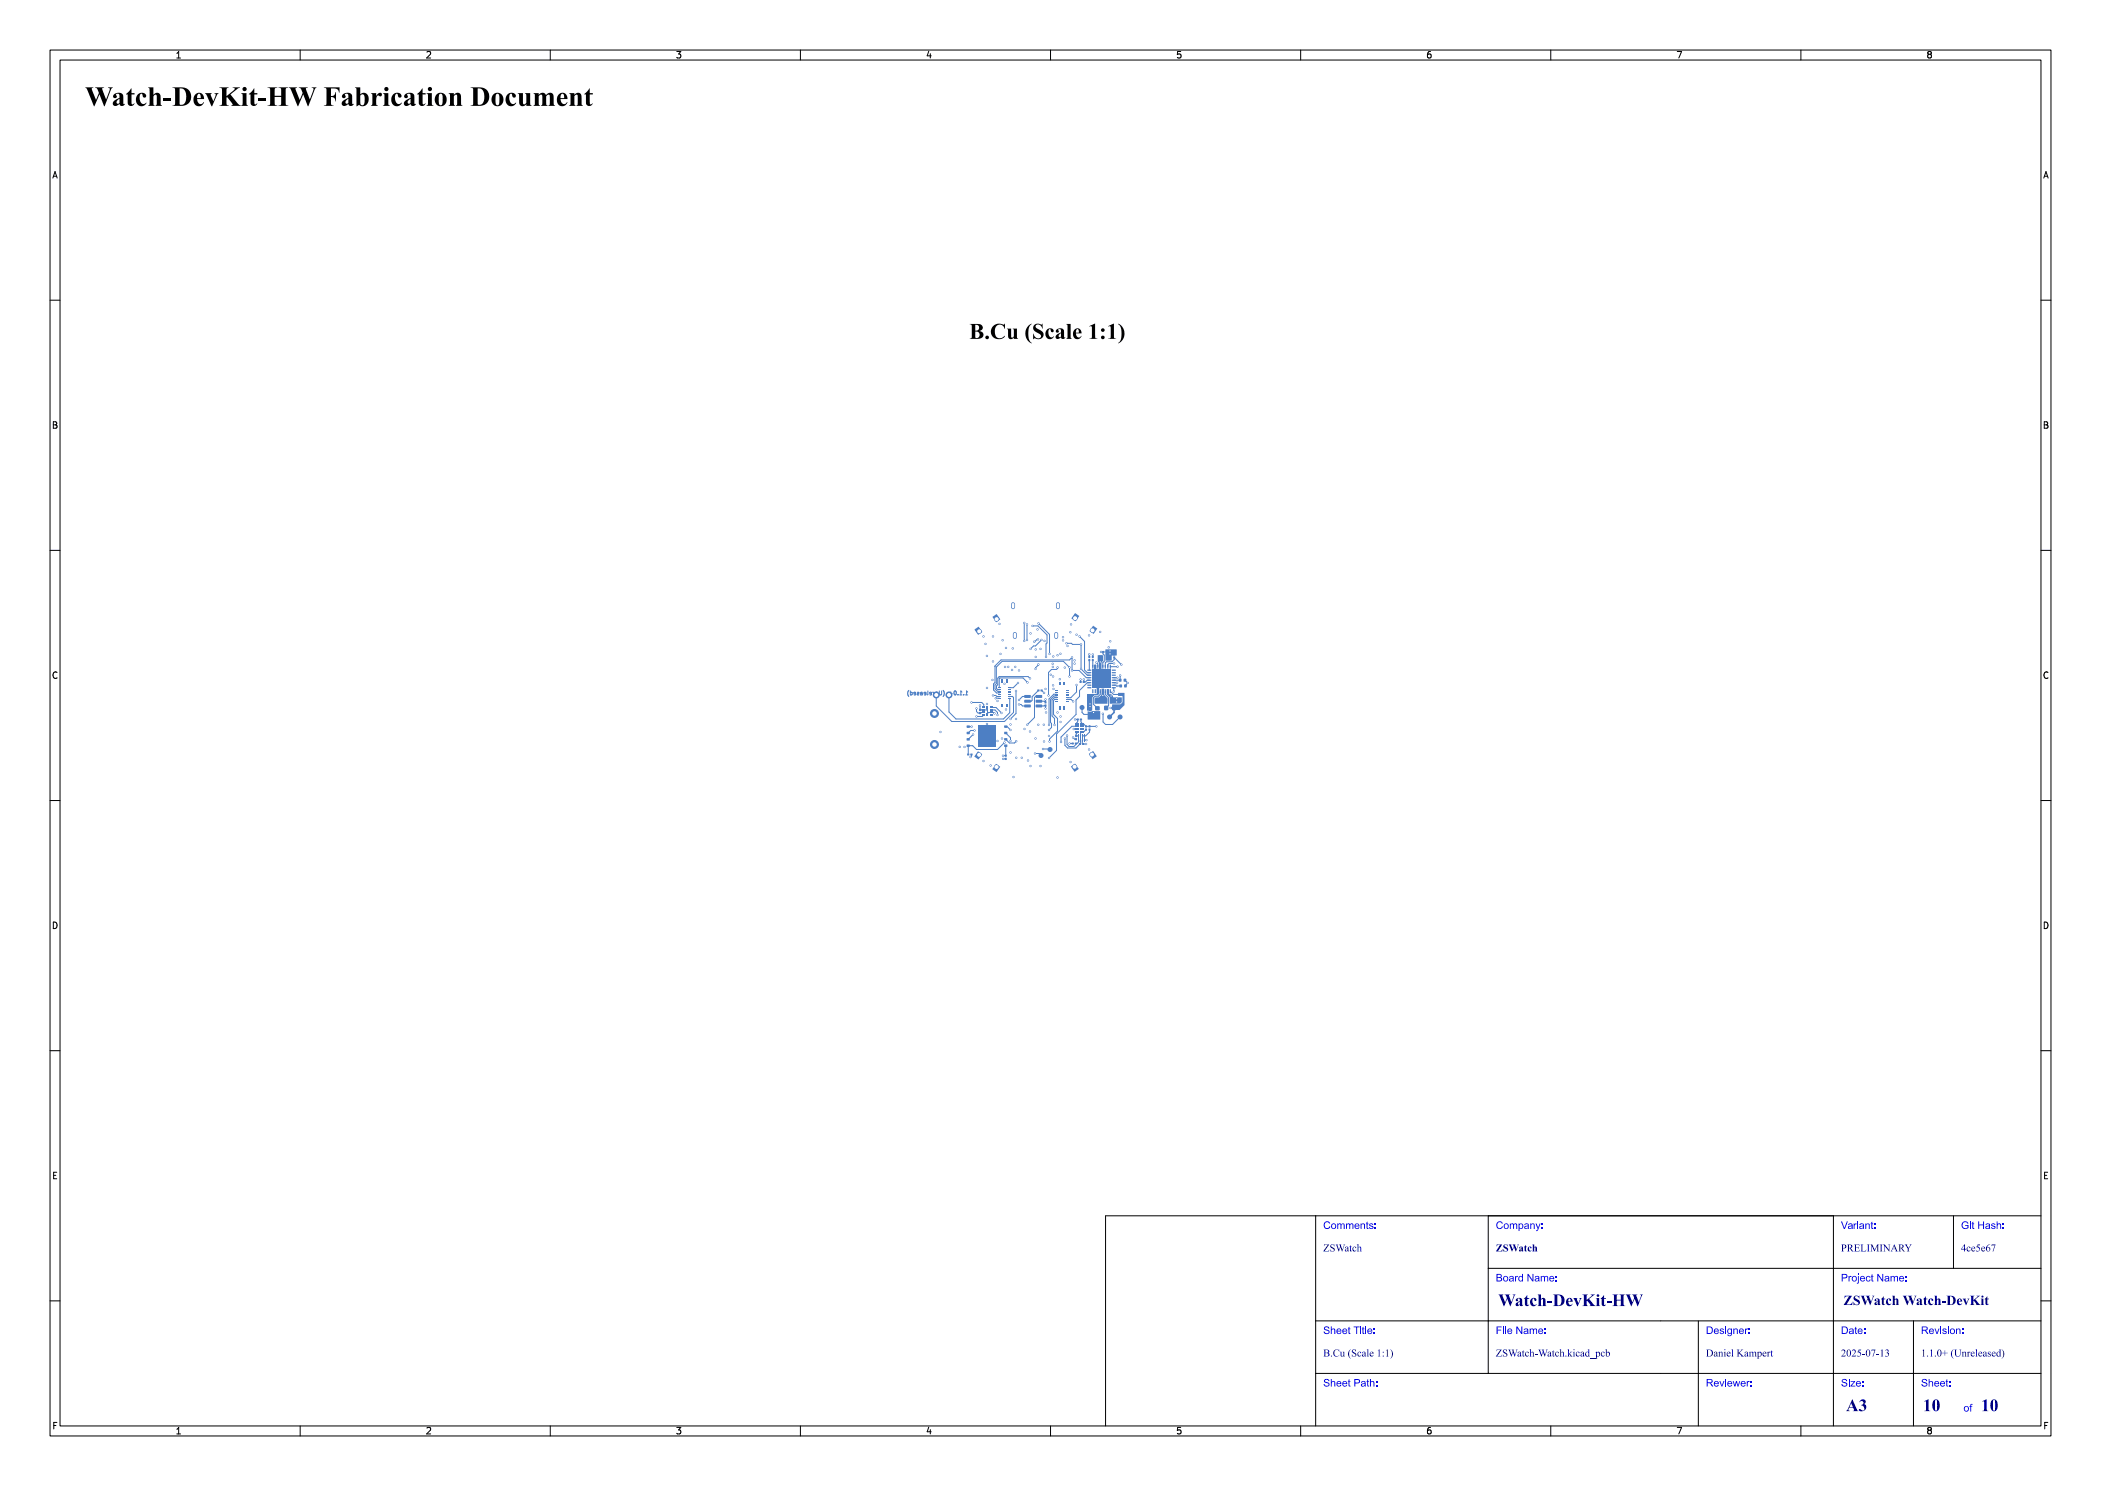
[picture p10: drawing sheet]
<svg xmlns="http://www.w3.org/2000/svg" width="420mm" height="297mm" viewBox="0 0 420 297" stroke-linecap="round" stroke-linejoin="round" font-family="sans-serif">
<defs><g id="words">
<text font-size="5.3" fill="#fff" x="17" y="21.5">Watch-DevKit-HW Fabrication Document</text>
<text font-size="4.3" fill="#fff" x="188.6" y="68">B.Cu (Scale 1:1)</text>
<g font-size="3.3" fill="#fff">
<text x="299.5" y="261.2">Watch-DevKit-HW</text>
<text x="369" y="282.2">A3</text>
<text x="384.4" y="282.3">10</text>
<text x="396" y="282.3">10</text>
</g>
<text font-size="2.7" fill="#fff" x="368.5" y="261">ZSWatch Watch-DevKit</text>
<g font-size="2" fill="#fff">
<text x="264.5" y="245.7">Comments:</text>
<text x="299" y="245.7">Company:</text>
<text x="368" y="245.7">Variant:</text>
<text x="392" y="245.7">Git Hash:</text>
<text x="264.5" y="250.2">ZSWatch</text>
<text x="299" y="250.2">ZSWatch</text>
<text x="368" y="250.2">PRELIMINARY</text>
<text x="392" y="250.2">4ce5e67</text>
<text x="299" y="256.2">Board Name:</text>
<text x="368" y="256.2">Project Name:</text>
<text x="264.5" y="266.7">Sheet Title:</text>
<text x="299" y="266.7">File Name:</text>
<text x="341" y="266.7">Designer:</text>
<text x="368" y="266.7">Date:</text>
<text x="384" y="266.7">Revision:</text>
<text x="264.5" y="271.2">B.Cu (Scale 1:1)</text>
<text x="299" y="271.2">ZSWatch-Watch.kicad_pcb</text>
<text x="341" y="271.2">Daniel Kampert</text>
<text x="368" y="271.2">2025-07-13</text>
<text x="384" y="271.2">1.1.0+ (Unreleased)</text>
<text x="264.5" y="277.2">Sheet Path:</text>
<text x="341" y="277.2">Reviewer:</text>
<text x="368" y="277.2">Size:</text>
<text x="384" y="277.2">Sheet:</text>
<text x="392.5" y="282.2">of</text>
</g>
<g font-size="1.7" fill="#fff">
<text x="35" y="11.6">1</text>
<text x="85" y="11.6">2</text>
<text x="135" y="11.6">3</text>
<text x="185" y="11.6">4</text>
<text x="235" y="11.6">5</text>
<text x="285" y="11.6">6</text>
<text x="335" y="11.6">7</text>
<text x="385" y="11.6">8</text>
<text x="10.5" y="35.6">A</text>
<text x="408.5" y="35.6">A</text>
<text x="10.5" y="85.6">B</text>
<text x="408.5" y="85.6">B</text>
<text x="10.5" y="135.6">C</text>
<text x="408.5" y="135.6">C</text>
<text x="10.5" y="185.6">D</text>
<text x="408.5" y="185.6">D</text>
<text x="10.5" y="235.6">E</text>
<text x="408.5" y="235.6">E</text>
<text x="10.5" y="285.6">F</text>
<text x="35" y="286.7">1</text>
<text x="85" y="286.7">2</text>
<text x="135" y="286.7">3</text>
<text x="185" y="286.7">4</text>
<text x="235" y="286.7">5</text>
<text x="285" y="286.7">6</text>
<text x="335" y="286.7">7</text>
<text x="385" y="286.7">8</text>
<text x="408.5" y="285.6">F</text>
</g>
<text font-size="1.1" fill="#fff" x="181.3" y="138.9">1.1.0+ (Unreleased)</text>
</g></defs>
<g fill="none" stroke="#4d7fc4" stroke-width=".2">
<path d="M181.6 139.2h.1M181.7 138h-.1a.94 .94 0 0 0 0 1.2M182 138.4h.2l.2 .1-.1 .4h-.3M182 138.1v.8M183 138.6l-.3-.1v-.1l.3 .1v.4h-.3M183.4 138.4l.3 .1-.3 .2v.2h.3M184 138.5l.4 .2-.1 .2h-.3M184.4 138.4h-.3l-.1 .5M185.1 138.6l-.4-.1 .1-.1 .3 .1v.4h-.3M185.5 138.1l-.1 .8M186.2 138.6l-.4-.1 .1-.1 .3 .1v.4h-.3M186.4 138.4l.3 .1"/>
<path d="M186.7 138.4v.5M187.4 138.4v.5M187.4 138.4h-.3l-.1 .5M187.8 138.1v.6l.1 .2 .3-.2v-.6M188.5 138h.1a.94 .94 0 0 1 0 1.2M188.6 139.2h-.1M189.7 138.6h.7M190.1 138.3v.6M190.8 138.2l.1-.1a.39 .39 0 0 1 .3 .4 .39 .39 0 0 1-.4 .4zM191.5 138.8v.1M191.8 138.9h.5M192.3 138.3l-.2-.2v.8"/>
<path d="M192.6 138.8v.1M193 138.9h.4M193.4 138.3l-.2-.2v.8"/>
</g>
<g fill="#4d7fc4">
<path d="M218.5 125.1l.9 .5-.8 1.1-.8-.6z" fill-rule="evenodd"/>
<path d="M214.9 122.5l.8 .6-.7 1.1-.8-.6z" fill-rule="evenodd"/>
<path d="M195.5 150.1l.8 .6-.7 1.1-.8-.6z" fill-rule="evenodd"/>
<path d="M199.1 152.7l.8 .6-.7 1-.8-.6z" fill-rule="evenodd"/>
<path d="M214.1 153.2l.8-.6 .7 1.1-.8 .6z" fill-rule="evenodd"/>
<path d="M217.7 150.7l.8-.6 .8 1.1-.9 .5z" fill-rule="evenodd"/>
<path d="M198.4 123.3l.8-.6 .8 1.1-.9 .6z" fill-rule="evenodd"/>
<path d="M194.8 125.8l.8-.6 .8 1.1-.9 .6z" fill-rule="evenodd"/>
</g>
<g fill="#4d7fc4">
<circle cx="218.4" cy="126" r=".5"/>
<circle cx="214.9" cy="123.6" r=".5"/>
<circle cx="195.7" cy="150.9" r=".5"/>
<circle cx="199.2" cy="153.3" r=".5"/>
<circle cx="214.8" cy="153.2" r=".5"/>
<circle cx="218.3" cy="150.8" r=".5"/>
<circle cx="186.8" cy="142.6" r=".9"/>
<circle cx="199.2" cy="123.7" r=".5"/>
<circle cx="195.7" cy="126.2" r=".5"/>
<circle cx="186.8" cy="148.8" r=".9"/>
</g>
<path d="M202.5 120.8v.6M202.9 126.7v.6M211.1 126.7v.6M211.5 120.8v.6" fill="none" stroke="#4d7fc4" stroke-width=".8"/>
<g fill="#4d7fc4">
<circle cx="189.7" cy="138.9" r=".7"/>
<circle cx="187.2" cy="138.9" r=".7"/>
<circle cx="216.3" cy="141.4" r=".5"/>
<circle cx="221.8" cy="143.3" r=".5"/>
<circle cx="208.1" cy="151" r=".5"/>
<circle cx="223.9" cy="143.3" r=".5"/>
<circle cx="209.9" cy="149.8" r=".5"/>
<circle cx="197.3" cy="131.1" r=".23"/>
<circle cx="198.4" cy="135.9" r=".22"/>
<circle cx="200" cy="130.7" r=".22"/>
<circle cx="215.2" cy="126.9" r=".22"/>
<circle cx="225.4" cy="136.5" r=".22"/>
<circle cx="213.4" cy="129.1" r=".23"/>
<circle cx="214.6" cy="145.7" r=".23"/>
<circle cx="200.4" cy="128" r=".23"/>
<circle cx="222.1" cy="139.1" r=".23"/>
<circle cx="214.8" cy="132.6" r=".23"/>
<circle cx="197.3" cy="144.7" r=".23"/>
<circle cx="223.2" cy="139.7" r=".23"/>
<circle cx="216" cy="135.8" r=".22"/>
<circle cx="217.8" cy="130.8" r=".23"/>
<circle cx="202.4" cy="129.6" r=".23"/>
<circle cx="206" cy="153.1" r=".22"/>
<circle cx="194.2" cy="145.2" r=".22"/>
<circle cx="208.7" cy="138.5" r=".23"/>
<circle cx="196.6" cy="127.2" r=".22"/>
<circle cx="212" cy="130.7" r=".22"/>
<circle cx="203.1" cy="143.7" r=".23"/>
<circle cx="195.9" cy="141" r=".23"/>
<circle cx="211.4" cy="155.4" r=".23"/>
<circle cx="214.1" cy="124.8" r=".22"/>
<circle cx="198.8" cy="142.6" r=".22"/>
<circle cx="219.9" cy="126.3" r=".22"/>
<circle cx="198" cy="153" r=".23"/>
<circle cx="197" cy="128.7" r=".22"/>
<circle cx="208" cy="153.1" r=".22"/>
<circle cx="203.7" cy="134" r=".22"/>
<circle cx="214.5" cy="140.2" r=".22"/>
<circle cx="212" cy="143.2" r=".22"/>
<circle cx="210.5" cy="131.2" r=".22"/>
<circle cx="217.7" cy="149.8" r=".23"/>
<circle cx="199.8" cy="124.7" r=".22"/>
<circle cx="199.4" cy="140.1" r=".23"/>
<circle cx="207" cy="147.6" r=".22"/>
<circle cx="218.5" cy="130.8" r=".23"/>
<circle cx="217.9" cy="141.2" r=".23"/>
<circle cx="223.2" cy="140.3" r=".22"/>
<circle cx="209" cy="139.8" r=".22"/>
<circle cx="221.9" cy="130.7" r=".22"/>
<circle cx="210.5" cy="133.3" r=".23"/>
<circle cx="207" cy="129.8" r=".22"/>
<circle cx="217.9" cy="140.7" r=".23"/>
<circle cx="203.5" cy="136.5" r=".22"/>
<circle cx="217.2" cy="147.9" r=".23"/>
<circle cx="214" cy="152.3" r=".23"/>
<circle cx="221.9" cy="128.2" r=".22"/>
<circle cx="202.6" cy="155.3" r=".23"/>
<circle cx="200.9" cy="133.3" r=".22"/>
<circle cx="221.9" cy="130.1" r=".23"/>
<circle cx="200.5" cy="151.7" r=".22"/>
<circle cx="214.9" cy="143.8" r=".23"/>
<circle cx="196.6" cy="152.1" r=".23"/>
<circle cx="188" cy="146.3" r=".23"/>
<circle cx="212.5" cy="127.4" r=".23"/>
<circle cx="217.7" cy="127" r=".22"/>
<circle cx="210.5" cy="135.2" r=".22"/>
<circle cx="191.8" cy="149.3" r=".22"/>
<circle cx="212.8" cy="133.4" r=".23"/>
<circle cx="210.5" cy="137" r=".22"/>
<circle cx="214.8" cy="132" r=".23"/>
<circle cx="209.1" cy="142.4" r=".23"/>
<circle cx="202.9" cy="133.3" r=".23"/>
<circle cx="213.8" cy="148.6" r=".23"/>
<circle cx="222" cy="141.5" r=".22"/>
<circle cx="221.6" cy="129.4" r=".22"/>
<circle cx="217.1" cy="148.7" r=".22"/>
<circle cx="214" cy="126.4" r=".23"/>
<circle cx="212.5" cy="128" r=".22"/>
<circle cx="194" cy="151.3" r=".22"/>
<circle cx="216.7" cy="135.8" r=".23"/>
<circle cx="210.4" cy="132.7" r=".23"/>
<circle cx="210" cy="134.9" r=".23"/>
<circle cx="200.8" cy="136.7" r=".22"/>
<circle cx="200.5" cy="151" r=".23"/>
<circle cx="203.7" cy="139.9" r=".22"/>
<circle cx="203.7" cy="140.8" r=".23"/>
<circle cx="219.2" cy="145.2" r=".23"/>
<circle cx="214.5" cy="147.4" r=".22"/>
<circle cx="219.2" cy="132.4" r=".23"/>
<circle cx="192.8" cy="149.3" r=".22"/>
<circle cx="205.4" cy="144.8" r=".22"/>
<circle cx="200.8" cy="148.4" r=".23"/>
<circle cx="194.5" cy="146.8" r=".23"/>
<circle cx="194.8" cy="146" r=".23"/>
<circle cx="202" cy="145.9" r=".22"/>
<circle cx="202" cy="148.1" r=".23"/>
<circle cx="203.1" cy="148.1" r=".22"/>
<circle cx="202.3" cy="133.9" r=".22"/>
<circle cx="202" cy="144.8" r=".22"/>
<circle cx="208.2" cy="127.9" r=".23"/>
<circle cx="206" cy="129.7" r=".22"/>
<circle cx="205.5" cy="152" r=".22"/>
<circle cx="203.1" cy="138.1" r=".23"/>
<circle cx="202" cy="143.7" r=".22"/>
<circle cx="218.6" cy="142.4" r=".23"/>
<circle cx="201.5" cy="133.3" r=".23"/>
<circle cx="197.3" cy="137.5" r=".23"/>
<circle cx="209" cy="141.6" r=".22"/>
<circle cx="211.4" cy="142.4" r=".23"/>
<circle cx="197.3" cy="140.7" r=".23"/>
<circle cx="222.7" cy="138.2" r=".23"/>
<circle cx="198.5" cy="139" r=".22"/>
<circle cx="220.5" cy="139" r=".22"/>
<circle cx="201.1" cy="141.8" r=".23"/>
<circle cx="220.5" cy="142.7" r=".23"/>
<circle cx="223.3" cy="136.5" r=".22"/>
<circle cx="195.2" cy="141.6" r=".22"/>
<circle cx="220" cy="132.3" r=".22"/>
<circle cx="223.4" cy="135.4" r=".23"/>
<circle cx="223.4" cy="133.2" r=".23"/>
<circle cx="207.4" cy="125.8" r=".22"/>
<circle cx="209.7" cy="151.5" r=".22"/>
<circle cx="222.7" cy="132.6" r=".22"/>
<circle cx="208" cy="129.7" r=".22"/>
<circle cx="212.1" cy="148.3" r=".23"/>
<circle cx="204.7" cy="128.1" r=".23"/>
<circle cx="204.8" cy="124.5" r=".22"/>
<circle cx="203.2" cy="151.4" r=".23"/>
<circle cx="204.2" cy="151.5" r=".22"/>
<circle cx="205.3" cy="127.9" r=".22"/>
<circle cx="205.3" cy="124.8" r=".22"/>
<circle cx="211.8" cy="135.8" r=".22"/>
<circle cx="209.7" cy="147.1" r=".22"/>
<circle cx="211.4" cy="131" r=".23"/>
<circle cx="211.4" cy="133.4" r=".23"/>
<circle cx="208.7" cy="148.2" r=".22"/>
<circle cx="209.6" cy="139" r=".22"/>
<circle cx="199.4" cy="148.1" r=".23"/>
<circle cx="199.4" cy="142.9" r=".22"/>
<circle cx="207.6" cy="132.8" r=".22"/>
<circle cx="207" cy="133.7" r=".22"/>
<circle cx="200.3" cy="147.6" r=".22"/>
<circle cx="200.2" cy="142.5" r=".22"/>
<circle cx="207.6" cy="144.8" r=".22"/>
<circle cx="209.1" cy="131.3" r=".23"/>
<circle cx="206.4" cy="125.1" r=".23"/>
<circle cx="206.7" cy="128.3" r=".23"/>
<circle cx="207.5" cy="127.8" r=".22"/>
<circle cx="208.7" cy="144.8" r=".23"/>
<circle cx="207.6" cy="124.6" r=".22"/>
<circle cx="209.8" cy="130.7" r=".23"/>
<circle cx="215.8" cy="127.2" r=".22"/>
<circle cx="198.5" cy="132.2" r=".23"/>
<circle cx="205.5" cy="149.5" r=".22"/>
<circle cx="224.2" cy="132.8" r=".22"/>
<circle cx="212" cy="144.3" r=".22"/>
<circle cx="202" cy="150.4" r=".22"/>
<circle cx="201.1" cy="129.5" r=".22"/>
<circle cx="208.5" cy="149.7" r=".22"/>
<circle cx="209" cy="137.7" r=".22"/>
<circle cx="223.9" cy="135" r=".22"/>
<circle cx="199" cy="139.6" r=".22"/>
<circle cx="198.5" cy="127.2" r=".22"/>
<circle cx="210.6" cy="137.7" r=".22"/>
<circle cx="194.2" cy="140.4" r=".22"/>
<circle cx="195.2" cy="143.2" r=".23"/>
<circle cx="223.3" cy="137.1" r=".23"/>
<circle cx="215.2" cy="136.9" r=".22"/>
<circle cx="214.3" cy="134" r=".22"/>
<circle cx="213.3" cy="147" r=".23"/>
<circle cx="214.3" cy="131.4" r=".22"/>
<circle cx="213.8" cy="135.2" r=".23"/>
<circle cx="213.2" cy="128.6" r=".22"/>
<circle cx="212.9" cy="147.6" r=".22"/>
<circle cx="216.1" cy="133.7" r=".22"/>
<circle cx="213.8" cy="133.4" r=".23"/>
<circle cx="216.1" cy="128.8" r=".22"/>
<circle cx="204.8" cy="145.7" r=".22"/>
<circle cx="205.4" cy="136.4" r=".23"/>
<circle cx="205.9" cy="146.2" r=".22"/>
<circle cx="205.9" cy="135.6" r=".22"/>
<circle cx="206.9" cy="150.6" r=".22"/>
<circle cx="209.7" cy="145.9" r=".22"/>
<circle cx="209.7" cy="144.9" r=".22"/>
<circle cx="210.8" cy="144.9" r=".23"/>
<circle cx="206" cy="126.6" r=".22"/>
<circle cx="208.8" cy="128.1" r=".23"/>
<circle cx="207" cy="131.3" r=".23"/>
<circle cx="220.1" cy="130.3" r=".22"/>
<circle cx="209.8" cy="148.2" r=".23"/>
</g>
<g fill="#4d7fc4">
<path d="M197.9 141.3h.5v.2h-.5z" fill-rule="evenodd"/>
<path d="M197.9 141.8h.5v.2h-.5z" fill-rule="evenodd"/>
<path d="M197.9 142.3h.5v.2h-.5z" fill-rule="evenodd"/>
<path d="M197.9 142.8h.5v.2h-.5z" fill-rule="evenodd"/>
<path d="M197.3 142.7h.2v.5h-.2z" fill-rule="evenodd"/>
<path d="M196.4 142.8h.5v.2h-.5z" fill-rule="evenodd"/>
<path d="M196.4 142.3h.5v.2h-.5z" fill-rule="evenodd"/>
<path d="M196.4 141.8h.5v.2h-.5z" fill-rule="evenodd"/>
<path d="M196.4 141.3h.5v.2h-.5z" fill-rule="evenodd"/>
<path d="M197.3 141.1h.2v.5h-.2z" fill-rule="evenodd"/>
<path d="M216.4 136.1h.5v.4h-.5z" fill-rule="evenodd"/>
<path d="M215.8 136.1h.4v.4h-.4z" fill-rule="evenodd"/>
<path d="M208 137.8h.4v.4h-.4z" fill-rule="evenodd"/>
<path d="M207.4 137.8h.4v.4h-.4z" fill-rule="evenodd"/>
<path d="M215.7 148.5h.4v.4h-.4z" fill-rule="evenodd"/>
<path d="M216.3 148.5h.4v.4h-.4z" fill-rule="evenodd"/>
<path d="M217.6 145.6h.4v.4h-.4z" fill-rule="evenodd"/>
<path d="M217.6 145h.4v.4h-.4z" fill-rule="evenodd"/>
<path d="M214.9 148.4h.4v.4h-.4z" fill-rule="evenodd"/>
<path d="M214.2 148.4h.4v.4h-.4z" fill-rule="evenodd"/>
<path d="M208.8 140.2h.4v.4h-.4z" fill-rule="evenodd"/>
<path d="M208.8 140.8h.4v.4h-.4z" fill-rule="evenodd"/>
<path d="M215.9 143.6h.4v.4h-.4z" fill-rule="evenodd"/>
<path d="M215.2 143.6h.4v.4h-.4z" fill-rule="evenodd"/>
<path d="M220.4 130.1h.4v.4h-.4z" fill-rule="evenodd"/>
<path d="M221 130.1h.4v.4h-.4z" fill-rule="evenodd"/>
<path d="M200.9 151.5h.3v.4h-.3z" fill-rule="evenodd"/>
<path d="M200.9 150.8h.3v.4h-.3z" fill-rule="evenodd"/>
<path d="M219.6 131.1h.8v.8h-.8z" fill-rule="evenodd"/>
<path d="M221.2 131.1h.7v.8h-.7z" fill-rule="evenodd"/>
<path d="M195.7 142.3h.4v.4h-.4z" fill-rule="evenodd"/>
<path d="M195.7 141.7h.4v.4h-.4z" fill-rule="evenodd"/>
<path d="M219 139.5h.8v.8h-.8z" fill-rule="evenodd"/>
<path d="M217.5 139.5h.7v.8h-.7z" fill-rule="evenodd"/>
<path d="M201.6 139.5h.5v.1h-.5z" fill-rule="evenodd"/>
<path d="M199.5 139.5h.5v.1h-.5z" fill-rule="evenodd"/>
<path d="M201.6 139.1h.5v.2h-.5z" fill-rule="evenodd"/>
<path d="M199.5 139.1h.5v.2h-.5z" fill-rule="evenodd"/>
<path d="M201.6 138.8h.5v.1h-.5z" fill-rule="evenodd"/>
<path d="M199.5 138.8h.5v.1h-.5z" fill-rule="evenodd"/>
<path d="M201.6 138.4h.5v.2h-.5z" fill-rule="evenodd"/>
<path d="M199.5 138.4h.5v.2h-.5z" fill-rule="evenodd"/>
<path d="M201.6 138.1h.5v.1h-.5z" fill-rule="evenodd"/>
<path d="M199.5 138.1h.5v.1h-.5z" fill-rule="evenodd"/>
<path d="M201.6 137.7h.5v.2h-.5z" fill-rule="evenodd"/>
<path d="M199.5 137.7h.5v.2h-.5z" fill-rule="evenodd"/>
<path d="M201.6 137.4h.5v.1h-.5z" fill-rule="evenodd"/>
<path d="M199.5 137.4h.5v.1h-.5z" fill-rule="evenodd"/>
<path d="M201.1 135.8h.4v.6h-.4z" fill-rule="evenodd"/>
<path d="M200.1 135.8h.4v.6h-.4z" fill-rule="evenodd"/>
<path d="M201.1 140.6h.4v.6h-.4z" fill-rule="evenodd"/>
<path d="M200.1 140.6h.4v.6h-.4z" fill-rule="evenodd"/>
<path d="M223.8 136.8h.5v.6h-.5z" fill-rule="evenodd"/>
<path d="M224.7 136.8h.5v.6h-.5z" fill-rule="evenodd"/>
<path d="M217.6 142.5h.6v.5h-.6z" fill-rule="evenodd"/>
<path d="M217.6 141.6h.6v.5h-.6z" fill-rule="evenodd"/>
<path d="M194 150.6h.4v.4h-.4z" fill-rule="evenodd"/>
<path d="M193.3 150.6h.5v.4h-.5z" fill-rule="evenodd"/>
<path d="M223.7 135.7h.5v.5h-.5z" fill-rule="evenodd"/>
<path d="M224.6 135.7h.5v.5h-.5z" fill-rule="evenodd"/>
<path d="M222.3 141.1h.8v.8h-.8z" fill-rule="evenodd"/>
<path d="M220.8 141.1h.7v.8h-.7z" fill-rule="evenodd"/>
<path d="M216.6 147.6h.2v.6h-.2z" fill-rule="evenodd"/>
<path d="M216.3 147.6h.1v.6h-.1z" fill-rule="evenodd"/>
<path d="M215.9 147.6h.2v.6h-.2z" fill-rule="evenodd"/>
<path d="M215.6 147.6h.1v.6h-.1z" fill-rule="evenodd"/>
<path d="M215.6 146.7h.1v.7h-.1z" fill-rule="evenodd"/>
<path d="M215.9 146.7h.2v.7h-.2z" fill-rule="evenodd"/>
<path d="M216.3 146.7h.1v.7h-.1z" fill-rule="evenodd"/>
<path d="M216.6 146.7h.2v.7h-.2z" fill-rule="evenodd"/>
<path d="M214.9 146.9h.4v.4h-.4z" fill-rule="evenodd"/>
<path d="M214.9 147.5h.4v.4h-.4z" fill-rule="evenodd"/>
<path d="M217.6 131.1h.3v.4h-.3z" fill-rule="evenodd"/>
<path d="M217.6 131.7h.3v.4h-.3z" fill-rule="evenodd"/>
<path d="M223.6 138.6h.5v.4h-.5z" fill-rule="evenodd"/>
<path d="M223.6 139.5h.5v.5h-.5z" fill-rule="evenodd"/>
<path d="M221.8 137.8h.3l-.1 .7h-.2z" fill-rule="evenodd"/>
<path d="M221.3 137.8h.3l-.1 .7h-.2z" fill-rule="evenodd"/>
<path d="M220.8 137.8h.3l-.1 .7h-.2z" fill-rule="evenodd"/>
<path d="M220.3 137.8h.3l-.1 .7h-.2z" fill-rule="evenodd"/>
<path d="M219.8 137.8h.3l-.1 .7h-.2z" fill-rule="evenodd"/>
<path d="M219.3 137.8h.3l-.1 .7h-.2z" fill-rule="evenodd"/>
<path d="M218.8 137.8h.3l-.1 .7h-.2z" fill-rule="evenodd"/>
<path d="M218.3 137.8h.3l-.1 .7h-.2z" fill-rule="evenodd"/>
<path d="M217.4 137.3h.7l.1 .2-.8 .1z" fill-rule="evenodd"/>
<path d="M217.4 136.8h.7l.1 .2-.8 .1z" fill-rule="evenodd"/>
<path d="M217.4 136.3h.7l.1 .2-.8 .1z" fill-rule="evenodd"/>
<path d="M217.4 135.8h.7l.1 .2-.8 .1z" fill-rule="evenodd"/>
<path d="M217.4 135.3h.7v.2l-.7 .1z" fill-rule="evenodd"/>
<path d="M217.4 134.8h.7v.2l-.7 .1z" fill-rule="evenodd"/>
<path d="M217.4 134.3h.7l.1 .2-.8 .1z" fill-rule="evenodd"/>
<path d="M217.4 133.8h.7l.1 .2-.8 .1z" fill-rule="evenodd"/>
<path d="M218.3 132.9h.3l-.1 .8-.2-.1z" fill-rule="evenodd"/>
<path d="M218.8 132.9h.3l-.1 .8-.2-.1z" fill-rule="evenodd"/>
<path d="M219.3 132.9h.3l-.1 .7h-.2z" fill-rule="evenodd"/>
<path d="M219.8 132.9h.3l-.1 .7h-.2z" fill-rule="evenodd"/>
<path d="M220.3 132.9h.3l-.1 .8-.2-.1z" fill-rule="evenodd"/>
<path d="M220.8 132.9h.3l-.1 .8-.2-.1z" fill-rule="evenodd"/>
<path d="M221.3 132.9h.3l-.1 .8-.2-.1z" fill-rule="evenodd"/>
<path d="M221.8 132.9h.3l-.1 .8-.2-.1z" fill-rule="evenodd"/>
<path d="M222.3 133.8h.7l.1 .2-.8 .1z" fill-rule="evenodd"/>
<path d="M222.3 134.3h.7l.1 .2-.8 .1z" fill-rule="evenodd"/>
<path d="M222.3 134.8h.7v.2l-.7 .1z" fill-rule="evenodd"/>
<path d="M222.3 135.3h.7v.2l-.7 .1z" fill-rule="evenodd"/>
<path d="M222.3 135.8h.7l.1 .2-.8 .1z" fill-rule="evenodd"/>
<path d="M222.3 136.3h.7l.1 .2-.8 .1z" fill-rule="evenodd"/>
<path d="M222.3 136.8h.7l.1 .2-.8 .1z" fill-rule="evenodd"/>
<path d="M222.3 137.3h.7l.1 .2-.8 .1z" fill-rule="evenodd"/>
<path d="M218.4 133.9h3.6v3.6h-3.6z" fill-rule="evenodd"/>
<path d="M207.1 138.9h1.1l.1 .5-1.2 .1z" fill-rule="evenodd"/>
<path d="M207.1 139.9h1.1l.1 .5h-1.2z" fill-rule="evenodd"/>
<path d="M207.1 140.8h1.1l.1 .5-1.2 .1z" fill-rule="evenodd"/>
<path d="M204.8 140.8h1.2l.1 .5-1.3 .1z" fill-rule="evenodd"/>
<path d="M204.8 139.9h1.2l.1 .5h-1.3z" fill-rule="evenodd"/>
<path d="M204.8 138.9h1.2l.1 .5-1.3 .1z" fill-rule="evenodd"/>
<path d="M193.3 148.8h.5v.5h-.5z" fill-rule="evenodd"/>
<path d="M193.3 147.6h.5v.4h-.5z" fill-rule="evenodd"/>
<path d="M193.3 146.3h.5v.4h-.5z" fill-rule="evenodd"/>
<path d="M193.3 145h.5v.4h-.5z" fill-rule="evenodd"/>
<path d="M200.8 145h.5v.4h-.5z" fill-rule="evenodd"/>
<path d="M200.8 146.3h.5l.1 .4h-.6z" fill-rule="evenodd"/>
<path d="M200.8 147.6l.5-.1 .1 .4-.6 .1z" fill-rule="evenodd"/>
<path d="M200.8 148.8h.5v.5h-.5z" fill-rule="evenodd"/>
<path d="M195.6 145h3.4v4.3h-3.4z" fill-rule="evenodd"/>
<path d="M220.5 139.5h.8v.8h-.8z" fill-rule="evenodd"/>
<path d="M222 139.5h.8v.8h-.8z" fill-rule="evenodd"/>
<path d="M219 142.8h.8v.7h-.8z" fill-rule="evenodd"/>
<path d="M219 141.2h.8v.7h-.8z" fill-rule="evenodd"/>
<path d="M214.9 146.1h.7v.3h-.7z" fill-rule="evenodd"/>
<path d="M214.9 145.6h.7v.2h-.7z" fill-rule="evenodd"/>
<path d="M214.9 145h.7v.3h-.7z" fill-rule="evenodd"/>
<path d="M214.9 144.5h.7v.3h-.7z" fill-rule="evenodd"/>
<path d="M215.9 144.5h.7v.3h-.7z" fill-rule="evenodd"/>
<path d="M215.9 145h.7v.3h-.7z" fill-rule="evenodd"/>
<path d="M215.9 145.6h.7v.2h-.7z" fill-rule="evenodd"/>
<path d="M215.9 146.1h.7v.3h-.7z" fill-rule="evenodd"/>
<path d="M216.9 145.6h.4v.4h-.4z" fill-rule="evenodd"/>
<path d="M216.9 145h.4v.4h-.4z" fill-rule="evenodd"/>
<path d="M218.3 131.1h.3v.4h-.3z" fill-rule="evenodd"/>
<path d="M218.3 131.7h.3v.4h-.3z" fill-rule="evenodd"/>
<path d="M222.6 131.2h.3v.4h-.3z" fill-rule="evenodd"/>
<path d="M222.6 130.6h.3v.4h-.3z" fill-rule="evenodd"/>
<path d="M211 138h.5v.1h-.5z" fill-rule="evenodd"/>
<path d="M213.1 138h.5v.1h-.5z" fill-rule="evenodd"/>
<path d="M211 138.3h.5v.2h-.5z" fill-rule="evenodd"/>
<path d="M213.1 138.3h.5v.2h-.5z" fill-rule="evenodd"/>
<path d="M211 138.7h.5v.1h-.5z" fill-rule="evenodd"/>
<path d="M213.1 138.7h.5v.1h-.5z" fill-rule="evenodd"/>
<path d="M211 139h.5v.2h-.5z" fill-rule="evenodd"/>
<path d="M213.1 139h.5v.2h-.5z" fill-rule="evenodd"/>
<path d="M211 139.4h.5v.1h-.5z" fill-rule="evenodd"/>
<path d="M213.1 139.4h.5v.1h-.5z" fill-rule="evenodd"/>
<path d="M211 139.7h.5v.2h-.5z" fill-rule="evenodd"/>
<path d="M213.1 139.7h.5v.2h-.5z" fill-rule="evenodd"/>
<path d="M211 140.1h.5v.1h-.5z" fill-rule="evenodd"/>
<path d="M213.1 140.1h.5v.1h-.5z" fill-rule="evenodd"/>
<path d="M211.6 141.2h.4v.6h-.4z" fill-rule="evenodd"/>
<path d="M212.6 141.2h.4v.6h-.4z" fill-rule="evenodd"/>
<path d="M211.6 136.4h.4v.6h-.4z" fill-rule="evenodd"/>
<path d="M212.6 136.4h.4v.6h-.4z" fill-rule="evenodd"/>
</g>
<g fill="none" stroke="#4d7fc4" stroke-width=".2">
<path d="M187.2 138.9v2.2l3.1 3.1h10.5l1.8-1.8v-3l-.2-.2h-.6M189.7 138.9v3.4l1.4 1.4h9.5l1.2-1.2v-3M198.5 139l1.3 .2M199.7 135.3h.1M199.8 139.5l-.8 .1M203.1 138.1v4.5l-1.1 1.1M203.5 136.5l-1 .9h-.7M204.8 124.5v3.6M205.3 124.8v3.1M205.4 139.2h.1M205.4 139.2h-1l-.7 .7M205.4 136.4l-.9-.9h-4.6l-.2 .2v1.7"/>
<path d="M205.9 135.6l-.4-.4h-5.7l-.3 .3v1.4l-.3 .2v.5l.2 .2h.3M206.4 125.1h1.1l1.8 1.8v1.6l-.2 .2v2.6M207.5 127.8h-.2l-.6 .5M207.6 132.8l-.6 .7v.2M207.6 138l-1.3 1.3v.7l-.1 .2h-.8M207.6 124.6l2.2 2.2v3.9M207.7 139.2h-.7l-.2 .2v4l-1.4 1.4M208.2 127.9l-1.2 1.2h-.4l-.6 .6M208.2 138l.5 .5M209 139.8v.6l-.2-.2h-1.1M211.3 139.8h-.5l-.2 .2v2.8l.8 .8v2.5l-1.6 1.6v.5M211.3 139.5h-.5l-.5 .4v3.2l.5 .5v1.3"/>
<path d="M211.3 139.1h-.6l-.7 .7v4.6l.2 .2v.8l-.5 .5M211.3 138.8h-.7l-.9 .9v5.2M211.4 133.4l-.2 .4h-1l-.6 .6v4.6M213.2 128.6h1l.2 .2h1.7v4.9l1.2 1.2h.4M213.3 139.8h.8l.4 .4M213.8 135.2v-1.8l-1.2-1.2h-12.3l-1.1 1.1v3.3l-.3 .3v.8l.4 .4h.5M215.2 136.9v1.4l-1.1 1.2h-.8M215.8 127.2l1 1v5.7l.5 .5h.4M216 135.8v.5M216.7 135.8v.5h.3l.3-.3h.4M217.7 130.8v.5M217.7 131.9v2"/>
<path d="M217.7 135.5h-.6l-1.4-1.5h-1.4v-2.6l-.5 .5h-13.7l-1.3 1.3 .1 3.2-.3 .3v1.2l.6 .6h.6M217.7 136.5h-.4l-1.5 1.5v1.2l-.7 .7v2.9l-3.9 3.9v3.3l-1.5 1.5M218.4 130.8v.5M218.4 131.9v1.3M219.2 132.4l.2 .3v.5M219.9 138.1v.7l-.3 .4h-.7l-.3 .3v1.2l.8 .8M220.1 130.3h.5l-.1 .4 .2 .2v1.3l-.2 .3v.7M220.5 139h.1M220.5 138.1v.9M221 138.1v.7l.6 .7v1.5l-.5 .5M221.9 138.1l.7 .7h1.2M221.9 133.2h1.5"/>
<path d="M222.6 137.4v.8M222.6 138.2h.1M222.6 135.5h.8M222.6 136.5h.7M222.6 136.9l1.4 .2M222.7 132.6h-1l-.3 .2v.4M222.7 131.6v.2l-.4 .5h-1.1l-.2 .2v.7M222.7 131.4l1.5 1.4M223.9 135v1h-1.3M224.9 136l.5 .5-.4 .6M224.9 136h.1M193.5 145.2h.7"/>
<path d="M194.2 150.8v.3l-.2 .2M194.2 140.4h2.1l.4 .4v.6M194.5 146.8l-1 1M194.8 146h-.8l-.5 .5M195.2 141.6v.6l.3 .3 1.2-.1M195.9 141v.9h1.3l.2-.2M196.2 141.9h.1M196.7 142.9l-.4 .3h-1.1M197.4 142.6l.2-.2h1l.2 .2M197.4 141.4v1.5M198.1 141.9h.8l.5 .5v.5M198.1 141.4h1l1.1 1.1"/>
<path d="M200.5 151.7h.6M200.8 148.4l-1.4 1.4h-4.2l-.8-.8h-.9v1.8M201.1 145.2h.2l.7 .7M201.1 149v2h-.6M201.1 146.5l.9 1v.6M201.1 147.8l.7 .7h1l.3-.4M202 148.1h.1M203.7 140.8h.4l.3 .3h1M206.9 150.6h.8l.4 .4M207.7 141.1l1.3-.1v.6M208.5 149.7l1.4 .1M212.9 147.6v1.4l.5 .5h1.7l.9-.8"/>
<path d="M213.3 147v1.8l.4 .4h1l.4-.4v-.2h.2l.4-.4v-.3M213.8 148.6h.6M214.5 147.4l.3 .3h.3M214.6 145.7h.7M214.9 143.8h.5l-.1 .8M215.3 146.2l-.2 .9h.6M215.3 145.2h-1l-2.2 2.1v1M215.3 147.1h.1M216 147.9v.8M216 148.7h.1M216.1 143.8v.5l.2 .2M216.3 144.6h.2l.6 .6h2.1"/>
<path d="M216.3 141.4v1l.4 .4h1.2M216.4 147.9v.6l.1 .2h.6M216.7 147.9h.5M217.1 145.8l-.4 .4h-.4l-.3 .3v.6M217.8 145.8v.5l-.8 .8h-.6M220.5 142.7v1.6l.5 .5h1.4l1.5-1.5"/>
</g>
<path d="M197.3 144.7v2.4" fill="none" stroke="#4d7fc4" stroke-width=".4"/>
<path d="M222 141.5h.7v.9l-.9 .9" fill="none" stroke="#4d7fc4" stroke-width=".3"/>
<g fill="#4d7fc4">
<path d="M221.2 137.7h.5v1l.4 .1 .4 .3v.3h1.7v.9l-.3 .3h-2l-.1-1.2-.6-.7z" fill-rule="evenodd"/>
<path d="M220.2 137.6l.5 .1v1.1l.7 .8v1h-2.6v-1l.2-.2h.6l.5-.5z" fill-rule="evenodd"/>
<path d="M217.4 142.2l2.5-.1v1.7h-2.5z" fill-rule="evenodd"/>
<path d="M221 129.8h2.2v1.2h-1v1l-1.2 .1z" fill-rule="evenodd"/>
<path d="M217.3 138.7h1.9v-1.6h.5v1.6l-.2 .2-.7 .1-.5 .5v2.4l-.1 .1h-.9z" fill-rule="evenodd"/>
<path d="M223.5 138.5h1.3v2.4l-1 1h-1.4l-.1-1.1h1.7l.4-.4v-1.3h-.9z" fill-rule="evenodd"/>
<path d="M218.7 132.9h.5l-.1 1.3-.4-.1z" fill-rule="evenodd"/>
<path d="M219.4 131h1.1v1.1l-.3 .3-.1 1.4-.4-.1v-1.3l-.3-.2z" fill-rule="evenodd"/>
</g>
<g fill="#fff">
<circle cx="197.3" cy="131.1" r=".13"/>
<circle cx="198.4" cy="135.9" r=".12"/>
<circle cx="200" cy="130.7" r=".13"/>
<circle cx="215.2" cy="126.9" r=".13"/>
<circle cx="225.4" cy="136.5" r=".13"/>
<circle cx="213.4" cy="129.1" r=".13"/>
<circle cx="214.6" cy="145.7" r=".13"/>
<circle cx="200.4" cy="128" r=".13"/>
<circle cx="222.1" cy="139.1" r=".12"/>
<circle cx="214.8" cy="132.6" r=".12"/>
<circle cx="197.3" cy="144.7" r=".12"/>
<circle cx="223.2" cy="139.7" r=".12"/>
<circle cx="216" cy="135.8" r=".13"/>
<circle cx="217.8" cy="130.8" r=".12"/>
<circle cx="202.4" cy="129.6" r=".12"/>
<circle cx="206" cy="153.1" r=".13"/>
<circle cx="194.2" cy="145.2" r=".12"/>
<circle cx="208.7" cy="138.5" r=".13"/>
<circle cx="196.6" cy="127.2" r=".13"/>
<circle cx="212" cy="130.7" r=".13"/>
<circle cx="203.1" cy="143.7" r=".12"/>
<circle cx="195.9" cy="141" r=".12"/>
<circle cx="211.4" cy="155.4" r=".13"/>
<circle cx="214.1" cy="124.8" r=".13"/>
<circle cx="198.8" cy="142.6" r=".13"/>
<circle cx="219.9" cy="126.3" r=".13"/>
<circle cx="198" cy="153" r=".13"/>
<circle cx="197" cy="128.7" r=".12"/>
<circle cx="208" cy="153.1" r=".13"/>
<circle cx="203.7" cy="134" r=".12"/>
<circle cx="214.5" cy="140.2" r=".13"/>
<circle cx="212" cy="143.2" r=".13"/>
<circle cx="210.5" cy="131.2" r=".13"/>
<circle cx="217.7" cy="149.8" r=".13"/>
<circle cx="199.8" cy="124.7" r=".12"/>
<circle cx="199.4" cy="140.1" r=".12"/>
<circle cx="207" cy="147.6" r=".13"/>
<circle cx="218.4" cy="130.8" r=".13"/>
<circle cx="217.9" cy="141.2" r=".12"/>
<circle cx="223.2" cy="140.3" r=".13"/>
<circle cx="209" cy="139.8" r=".13"/>
<circle cx="221.9" cy="130.7" r=".13"/>
<circle cx="210.5" cy="133.3" r=".13"/>
<circle cx="207" cy="129.8" r=".12"/>
<circle cx="217.9" cy="140.7" r=".13"/>
<circle cx="203.5" cy="136.5" r=".12"/>
<circle cx="217.2" cy="147.9" r=".12"/>
<circle cx="214" cy="152.3" r=".12"/>
<circle cx="221.9" cy="128.2" r=".12"/>
<circle cx="202.6" cy="155.3" r=".12"/>
<circle cx="200.9" cy="133.3" r=".12"/>
<circle cx="221.9" cy="130.1" r=".12"/>
<circle cx="200.5" cy="151.7" r=".13"/>
<circle cx="214.9" cy="143.8" r=".13"/>
<circle cx="196.6" cy="152.1" r=".12"/>
<circle cx="188" cy="146.3" r=".13"/>
<circle cx="212.5" cy="127.4" r=".12"/>
<circle cx="217.7" cy="127" r=".13"/>
<circle cx="210.5" cy="135.2" r=".13"/>
<circle cx="191.8" cy="149.3" r=".13"/>
<circle cx="212.8" cy="133.4" r=".12"/>
<circle cx="210.5" cy="137" r=".13"/>
<circle cx="214.8" cy="132" r=".12"/>
<circle cx="209.1" cy="142.4" r=".12"/>
<circle cx="202.9" cy="133.3" r=".12"/>
<circle cx="213.8" cy="148.6" r=".13"/>
<circle cx="222" cy="141.5" r=".13"/>
<circle cx="221.6" cy="129.4" r=".13"/>
<circle cx="217.1" cy="148.7" r=".13"/>
<circle cx="214" cy="126.4" r=".13"/>
<circle cx="212.5" cy="128" r=".12"/>
<circle cx="194" cy="151.3" r=".12"/>
<circle cx="216.6" cy="135.8" r=".13"/>
<circle cx="210.4" cy="132.7" r=".12"/>
<circle cx="210" cy="134.9" r=".12"/>
<circle cx="200.8" cy="136.7" r=".13"/>
<circle cx="200.5" cy="151" r=".12"/>
<circle cx="203.7" cy="139.9" r=".13"/>
<circle cx="203.7" cy="140.8" r=".13"/>
<circle cx="219.2" cy="145.2" r=".12"/>
<circle cx="214.5" cy="147.4" r=".12"/>
<circle cx="219.2" cy="132.4" r=".12"/>
<circle cx="192.8" cy="149.3" r=".12"/>
<circle cx="205.4" cy="144.8" r=".13"/>
<circle cx="200.8" cy="148.4" r=".12"/>
<circle cx="194.5" cy="146.8" r=".13"/>
<circle cx="194.8" cy="146" r=".12"/>
<circle cx="202" cy="145.9" r=".13"/>
<circle cx="202" cy="148.1" r=".13"/>
<circle cx="203.1" cy="148.1" r=".13"/>
<circle cx="202.3" cy="133.9" r=".13"/>
<circle cx="202" cy="144.8" r=".13"/>
<circle cx="208.2" cy="127.9" r=".13"/>
<circle cx="206" cy="129.7" r=".13"/>
<circle cx="205.5" cy="152" r=".12"/>
<circle cx="203.1" cy="138.1" r=".13"/>
<circle cx="202" cy="143.7" r=".12"/>
<circle cx="218.6" cy="142.4" r=".12"/>
<circle cx="201.5" cy="133.3" r=".12"/>
<circle cx="197.3" cy="137.5" r=".12"/>
<circle cx="209" cy="141.6" r=".12"/>
<circle cx="211.4" cy="142.4" r=".12"/>
<circle cx="197.3" cy="140.7" r=".12"/>
<circle cx="222.7" cy="138.2" r=".12"/>
<circle cx="198.5" cy="139" r=".13"/>
<circle cx="220.5" cy="139" r=".13"/>
<circle cx="201.1" cy="141.8" r=".13"/>
<circle cx="220.5" cy="142.7" r=".12"/>
<circle cx="223.3" cy="136.4" r=".13"/>
<circle cx="195.2" cy="141.6" r=".12"/>
<circle cx="220" cy="132.3" r=".13"/>
<circle cx="223.4" cy="135.5" r=".13"/>
<circle cx="223.4" cy="133.2" r=".12"/>
<circle cx="207.4" cy="125.8" r=".13"/>
<circle cx="209.7" cy="151.5" r=".13"/>
<circle cx="222.7" cy="132.6" r=".13"/>
<circle cx="208" cy="129.7" r=".12"/>
<circle cx="212.1" cy="148.3" r=".12"/>
<circle cx="204.7" cy="128.1" r=".12"/>
<circle cx="204.7" cy="124.5" r=".12"/>
<circle cx="203.2" cy="151.4" r=".13"/>
<circle cx="204.3" cy="151.5" r=".13"/>
<circle cx="205.3" cy="127.9" r=".12"/>
<circle cx="205.3" cy="124.8" r=".13"/>
<circle cx="211.9" cy="135.7" r=".12"/>
<circle cx="209.7" cy="147.1" r=".13"/>
<circle cx="211.4" cy="131" r=".13"/>
<circle cx="211.4" cy="133.4" r=".13"/>
<circle cx="208.7" cy="148.2" r=".13"/>
<circle cx="209.6" cy="139" r=".13"/>
<circle cx="199.4" cy="148.1" r=".12"/>
<circle cx="199.4" cy="142.9" r=".13"/>
<circle cx="207.6" cy="132.8" r=".13"/>
<circle cx="207" cy="133.7" r=".13"/>
<circle cx="200.3" cy="147.6" r=".13"/>
<circle cx="200.2" cy="142.5" r=".13"/>
<circle cx="207.6" cy="144.8" r=".13"/>
<circle cx="209.1" cy="131.3" r=".12"/>
<circle cx="206.4" cy="125.1" r=".12"/>
<circle cx="206.8" cy="128.3" r=".12"/>
<circle cx="207.5" cy="127.8" r=".12"/>
<circle cx="208.7" cy="144.8" r=".12"/>
<circle cx="207.6" cy="124.6" r=".13"/>
<circle cx="209.8" cy="130.7" r=".13"/>
<circle cx="215.8" cy="127.2" r=".13"/>
<circle cx="198.5" cy="132.2" r=".12"/>
<circle cx="205.5" cy="149.5" r=".13"/>
<circle cx="224.2" cy="132.8" r=".13"/>
<circle cx="212" cy="144.3" r=".13"/>
<circle cx="202" cy="150.4" r=".12"/>
<circle cx="201.1" cy="129.5" r=".13"/>
<circle cx="208.5" cy="149.7" r=".13"/>
<circle cx="209" cy="137.7" r=".12"/>
<circle cx="223.9" cy="135" r=".13"/>
<circle cx="199" cy="139.6" r=".13"/>
<circle cx="198.5" cy="127.2" r=".13"/>
<circle cx="210.6" cy="137.7" r=".12"/>
<circle cx="194.2" cy="140.4" r=".13"/>
<circle cx="195.2" cy="143.2" r=".12"/>
<circle cx="223.3" cy="137.1" r=".13"/>
<circle cx="215.2" cy="136.9" r=".13"/>
<circle cx="214.3" cy="134" r=".12"/>
<circle cx="213.3" cy="147" r=".12"/>
<circle cx="214.3" cy="131.4" r=".13"/>
<circle cx="213.8" cy="135.2" r=".13"/>
<circle cx="213.2" cy="128.6" r=".12"/>
<circle cx="212.9" cy="147.6" r=".13"/>
<circle cx="216.1" cy="133.7" r=".13"/>
<circle cx="213.8" cy="133.4" r=".13"/>
<circle cx="216.1" cy="128.8" r=".13"/>
<circle cx="204.8" cy="145.7" r=".13"/>
<circle cx="205.4" cy="136.4" r=".12"/>
<circle cx="205.9" cy="146.2" r=".13"/>
<circle cx="205.9" cy="135.6" r=".12"/>
<circle cx="206.9" cy="150.6" r=".13"/>
<circle cx="209.7" cy="145.9" r=".13"/>
<circle cx="209.7" cy="144.9" r=".13"/>
<circle cx="210.8" cy="144.9" r=".13"/>
<circle cx="206" cy="126.6" r=".12"/>
<circle cx="208.8" cy="128.1" r=".12"/>
<circle cx="207" cy="131.3" r=".12"/>
<circle cx="220.1" cy="130.3" r=".12"/>
<circle cx="209.8" cy="148.2" r=".13"/>
<circle cx="218.4" cy="126" r=".4"/>
<circle cx="214.9" cy="123.6" r=".4"/>
<circle cx="195.7" cy="150.9" r=".4"/>
<circle cx="199.2" cy="153.3" r=".4"/>
<circle cx="220.2" cy="147.8" r="1.05"/>
<circle cx="214.8" cy="153.2" r=".4"/>
<circle cx="218.3" cy="150.8" r=".4"/>
<circle cx="186.8" cy="142.6" r=".45"/>
<circle cx="199.2" cy="123.7" r=".4"/>
<circle cx="195.7" cy="126.2" r=".4"/>
<circle cx="186.8" cy="148.8" r=".45"/>
<circle cx="210.6" cy="128.3" r=".33"/>
</g>
<path d="M203.2 128.3h.3" fill="none" stroke="#fff" stroke-width=".65"/>
<path d="M202.5 120.8v.6M202.9 126.7v.6M211.1 126.7v.6M211.5 120.8v.6" fill="none" stroke="#fff" stroke-width=".5"/>
<g fill="#fff">
<circle cx="189.7" cy="138.9" r=".4"/>
<circle cx="187.2" cy="138.9" r=".4"/>
</g>
<g fill="none" stroke="#000" stroke-width=".2">
<path d="M10 10h400v277h-400zM12 12h396v273h-396zM35.3 11.6h.8M35.3 10.7l.4-.4v1.3M60 10v2M85.3 10.4l.5-.1 .3 .4-.8 .9h.8M110 10v2M135.3 10.3h.8l-.4 .5 .3 .1v.6l-.2 .1-.5-.1M160 10v2M185.7 10.2l-.4 1h.9M186 10.7v.9M210 10v2"/>
<path d="M236 10.3h-.6l-.1 .6 .2-.1 .5 .1 .1 .1-.1 .5-.2 .1-.5-.1M260 10v2M286 10.3l-.4 .1-.2 .2-.1 .7 .3 .3 .4-.1 .1-.5-.1-.1-.4-.1-.3 .2M310 10v2M335.3 10.3h.9l-.6 1.3M360 10v2M385.6 10.9l-.3 .2 .1 .4 .2 .1 .4-.1 .1-.2-.1-.3-.2-.1M385.6 10.9l-.3-.3 .3-.3h.2l.3 .2-.3 .4M385.6 10.9h.2M10.6 35.6l.4-1.3 .4 1.3M10.7 35.2h.6M408.6 35.6l.4-1.3 .4 1.3"/>
<path d="M408.7 35.2h.6M10 60h2M408 60h2M10.7 84.3h.4l.2 .2-.2 .4 .2 .1 .1 .3-.2 .3h-.5zM10.7 84.9h.4M408.6 84.3h.5l.2 .2-.2 .4 .2 .1 .1 .3-.3 .3h-.5zM408.6 84.9h.5M10 110h2M408 110h2M11.4 134.4a.62 .62 0 0 0-.9 .5 .62 .62 0 0 0 .7 .7l.2-.1M409.4 134.4a.62 .62 0 0 0-.9 .5 .62 .62 0 0 0 .6 .7l.3-.1M10 160h2"/>
<path d="M408 160h2M10.7 184.3a.66 .66 0 0 1 .7 .6 .66 .66 0 0 1-.7 .7zM408.6 184.3a.66 .66 0 0 1 .8 .6 .66 .66 0 0 1-.8 .7zM10 210h2M408 210h2M10.7 234.9h.5M11.3 234.3h-.6v1.3h.6M408.7 234.9h.4M409.3 234.3h-.6v1.3h.6M10 260h2M408 260h2M10.8 284.9h.4"/>
<path d="M11.4 284.3h-.6v1.3M35.3 285.7l.4-.4v1.3M35.3 286.6h.8M60 285v2M85.3 285.4l.5-.1 .3 .4-.8 .9h.8M110 285v2M135.3 285.3h.8l-.4 .5 .3 .1v.6l-.2 .1-.5-.1M160 285v2M185.7 285.2l-.4 1h.9M186 285.7v.9M210 285v2M236 285.3h-.6l-.1 .6 .2-.1 .5 .1 .1 .1-.1 .5-.2 .1-.5-.1"/>
<path d="M260 285v2M286 285.3l-.4 .1-.2 .2-.1 .7 .3 .3 .4-.1 .1-.5-.1-.1-.4-.1-.3 .2M310 285v2M335.3 285.3h.9l-.6 1.3M360 285v2M385.6 285.9l-.3-.3 .3-.3h.2l.3 .2-.3 .4M385.6 285.9l-.3 .2v.2l.3 .3 .4-.1 .1-.2v-.2l-.3-.2M385.6 285.9h.2M408.7 284.9h.5M409.4 284.3h-.7v1.3"/>
</g>
<g fill="#00007f">
<path d="M384.6 280.1l.9-.4v2.1l.4 .2h-1.2l.3-.1v-1.5v-.3z" fill-rule="evenodd"/>
<path d="M386.5 279.9a.73 .73 0 0 1 .9-.1 .73 .73 0 0 1 .3 .8 1.04 1.04 0 0 1-.8 1.5 .96 .96 0 0 1-.6-1h.5v.7a.2 .2 0 0 0 .2 .2 .2 .2 0 0 0 .2-.3v-1.7a.2 .2 0 0 0-.2-.2 .2 .2 0 0 0-.2 .2v1.1h-.5v-.7z" fill-rule="evenodd"/>
</g>
<g fill="#00f">
<path d="M384.3 275.7l.7-.1 .2 .4-.1 .1a.32 .32 0 0 0-.4-.4 .32 .32 0 0 0-.3 .5h.3a.5 .5 0 0 1 .6 .6 .5 .5 0 0 1-.8 .3l-.4-.3v-.2h.2a.39 .39 0 0 0 .4 .4 .39 .39 0 0 0 .4-.4l-.9-.4v-.2z" fill-rule="evenodd"/>
<path d="M385.5 275.6h.2v.6l.3-.2 .4 .2v.9h-.2v-.7a.27 .27 0 0 0-.3-.2 .27 .27 0 0 0-.2 .3v.6h-.2z" fill-rule="evenodd"/>
<path d="M386.8 276.2a.51 .51 0 0 1 .6-.1 .51 .51 0 0 1 .2 .5h-.8l.3 .4 .5-.2a.52 .52 0 0 1-.6 .3 .52 .52 0 0 1-.3-.6h.8l-.3-.3-.4 .3h-.1z" fill-rule="evenodd"/>
<path d="M388 276.2a.51 .51 0 0 1 .6-.1 .51 .51 0 0 1 .2 .5h-.8l.2 .4 .6-.2a.52 .52 0 0 1-.6 .3 .52 .52 0 0 1-.4-.6h.8l-.3-.3-.3 .3h-.2z" fill-rule="evenodd"/>
<path d="M389.1 275.8l.2-.1v.3h.1v.2h-.1v.6l.2 .3a.27 .27 0 0 1-.3 0 .27 .27 0 0 1-.1-.3v-.6h-.2z" fill-rule="evenodd"/>
<path d="M389.7 276h.2v.2h-.2z" fill-rule="evenodd"/>
<path d="M389.7 276.9h.2v.2h-.2z" fill-rule="evenodd"/>
<path d="M392.7 281.1a.54 .54 0 0 1 .9 .1 .54 .54 0 0 1-.3 .8 .54 .54 0 0 1-.7-.4h.2a.37 .37 0 0 0 .5 .4 .37 .37 0 0 0 0-.7l-.3-.1-.2 .4h-.2z" fill-rule="evenodd"/>
<path d="M393.9 280.7l.4-.1v.2l-.3 .1 .2 .3h-.2v.9h-.2v-.9h-.1z" fill-rule="evenodd"/>
</g>
<g fill="#00007f">
<path d="M396.2 280.1l.9-.4v2.1l.4 .2h-1.2l.3-.1v-1.5v-.3z" fill-rule="evenodd"/>
<path d="M398.1 279.9a.73 .73 0 0 1 .9-.1 .73 .73 0 0 1 .3 .8 1.04 1.04 0 0 1-.8 1.5 .95 .95 0 0 1-.6-1h.5v.7a.2 .2 0 0 0 .2 .2 .2 .2 0 0 0 .2-.3v-1.7a.2 .2 0 0 0-.2-.2 .2 .2 0 0 0-.2 .2v1.1h-.5v-.7z" fill-rule="evenodd"/>
</g>
<g fill="#00f">
<path d="M368.3 275.7l.7-.1 .2 .4-.1 .1a.32 .32 0 0 0-.4-.4 .32 .32 0 0 0-.3 .5h.3a.5 .5 0 0 1 .6 .6 .5 .5 0 0 1-.8 .3l-.4-.3v-.2h.2a.39 .39 0 0 0 .4 .4 .39 .39 0 0 0 .4-.4l-.9-.4v-.2z" fill-rule="evenodd"/>
<path d="M369.5 275.6h.2v.2h-.2z" fill-rule="evenodd"/>
<path d="M369.5 276h.2v1.1h-.2z" fill-rule="evenodd"/>
<path d="M369.9 276h.9l-.7 1h.8v.1h-1l.7-.9h-.7z" fill-rule="evenodd"/>
<path d="M371.1 276.2a.51 .51 0 0 1 .6-.1 .51 .51 0 0 1 .3 .5h-.8l.2 .4 .6-.2a.52 .52 0 0 1-.7 .3 .52 .52 0 0 1-.3-.6h.8l-.3-.3-.3 .3h-.2z" fill-rule="evenodd"/>
<path d="M372.3 276h.2v.2h-.2z" fill-rule="evenodd"/>
<path d="M372.3 276.9h.2v.2h-.2z" fill-rule="evenodd"/>
</g>
<g fill="#00007f">
<path d="M370.3 279.7l.9 2.1 .3 .2h-1.1l.2-.1-.1-.5h-.9l-.1 .5 .3 .1h-.8l.6-.8h.8l-.3-.7-.4 .7h-.1z" fill-rule="evenodd"/>
<path d="M371.9 279.9a.55 .55 0 0 1 .8-.2 .55 .55 0 0 1 0 .9 .81 .81 0 0 1 .1 1.2 .81 .81 0 0 1-1.2 0l.2-.2a.54 .54 0 0 0 .8 .2 .72 .72 0 0 0-.6-1 .41 .41 0 0 0 .5-.3 .41 .41 0 0 0-.3-.5 .41 .41 0 0 0-.5 .3z" fill-rule="evenodd"/>
</g>
<path d="M366.5 274.5h41.5M382.5 274.5v10.5M408 264h-41.5v21" fill="none" stroke="#000" stroke-width=".2"/>
<g fill="#00f">
<path d="M384.2 265.1h.6a.42 .42 0 0 1 .6 .4 .42 .42 0 0 1-.5 .4l.6 .7h-.3l-.4-.6h-.2h-.2v.6h-.2v-.8l.9-.1a.25 .25 0 0 0 0-.3 .25 .25 0 0 0-.3-.1h-.4v.5h-.2z" fill-rule="evenodd"/>
<path d="M385.7 265.7l.1-.1a.51 .51 0 0 1 .6 0 .51 .51 0 0 1 .2 .5h-.8l.2 .4 .6-.2a.52 .52 0 0 1-.7 .3 .52 .52 0 0 1-.3-.6h.8l-.3-.3-.3 .3h-.2z" fill-rule="evenodd"/>
<path d="M386.7 265.5h.2l.3 .9 .3-.9h.2l-.4 1.1h-.2z" fill-rule="evenodd"/>
<path d="M387.9 265.1h.2v.2h-.2z" fill-rule="evenodd"/>
<path d="M387.9 265.5h.2v1.1h-.2z" fill-rule="evenodd"/>
<path d="M388.4 265.6l.5-.1 .2 .3h-.2a.21 .21 0 0 0-.2-.2 .21 .21 0 0 0-.1 .3 .43 .43 0 0 1 .4 .1 .43 .43 0 0 1 .1 .4l-.2 .2h-.4l-.2-.3h.1a.24 .24 0 0 0 .3 .3 .24 .24 0 0 0 .2-.4 .43 .43 0 0 1-.6-.5z" fill-rule="evenodd"/>
<path d="M389.4 265.1h.2v.2h-.2z" fill-rule="evenodd"/>
<path d="M389.4 265.5h.2v1.1h-.2z" fill-rule="evenodd"/>
<path d="M390 265.6a.54 .54 0 0 1 .8 .1 .54 .54 0 0 1-.3 .8 .54 .54 0 0 1-.7-.4h.2a.37 .37 0 0 0 .5 .4 .37 .37 0 0 0 .1-.7l-.4-.1-.2 .4h-.2z" fill-rule="evenodd"/>
<path d="M391 265.5h.2v.2l.3-.2a.35 .35 0 0 1 .4 .5v.6h-.2v-.6a.27 .27 0 0 0-.3-.3 .27 .27 0 0 0-.2 .3v.6h-.2z" fill-rule="evenodd"/>
<path d="M392.2 265.5h.2v.2h-.2z" fill-rule="evenodd"/>
<path d="M392.2 266.4h.2v.2h-.2z" fill-rule="evenodd"/>
</g>
<g fill="#00007f">
<path d="M384.2 269.9l.4-.2v1.3l.2 .1h-.5l.1-.1v-.9v-.2z" fill-rule="evenodd"/>
<path d="M385.8 269.9l.4-.2v1.3l.2 .1h-.6l.2-.1v-.9v-.2z" fill-rule="evenodd"/>
<path d="M387.4 269.8l.1-.1a.7 .7 0 0 1 .6 .7 .7 .7 0 0 1-.6 .7l-.3-.5 .2-.1a.36 .36 0 0 0 0 .4 .36 .36 0 0 0 .4 .1l.1-.6-.2-.6a.42 .42 0 0 0-.3 .7l-.2-.1z" fill-rule="evenodd"/>
<path d="M388.2 270.4h.5l.1-.5v.5l.5 .1h-.5l-.1 .5v-.5z" fill-rule="evenodd"/>
<path d="M390.3 269.8l.3-.1a1.42 1.42 0 0 0 0 1.9l-.5-.6a1.12 1.12 0 0 1 .2-1.2z" fill-rule="evenodd"/>
<path d="M390.6 269.7h.6l-.2 .2v.7a.41 .41 0 0 0 .4 .5 .41 .41 0 0 0 .4-.6v-.7l-.2-.1h.5l-.2 .2v.6a.54 .54 0 0 1-.6 .7 .54 .54 0 0 1-.5-.7v-.7z" fill-rule="evenodd"/>
<path d="M392.1 270.3l.4-.1v.2a.29 .29 0 0 1 .3-.2 .29 .29 0 0 1 .2 .3v.5l.2 .1h-.5l.1-.2v-.5l-.1-.1-.2 .1v.6l.1 .1h-.5l.2-.1v-.6z" fill-rule="evenodd"/>
<path d="M393.2 270.3l.3-.1v.2l.2-.2h.2l-.4 .3v.5l.2 .1h-.5l.1-.1v-.5v-.2z" fill-rule="evenodd"/>
<path d="M394.1 270.3l.4-.1 .2 .2v.1h-.6l.1 .4 .3 .1 .2-.2a.41 .41 0 0 1-.6 .3 .41 .41 0 0 1-.1-.6h.5l-.2-.3-.3 .3z" fill-rule="evenodd"/>
<path d="M394.9 269.8l.3-.1v1.3l.1 .1h-.4l.1-.1v-.9z" fill-rule="evenodd"/>
<path d="M395.6 270.3l.4-.1 .2 .2 .1 .1h-.7l.2 .4 .3 .1 .1-.2a.41 .41 0 0 1-.5 .3 .41 .41 0 0 1-.2-.6h.5l-.2-.3-.3 .3z" fill-rule="evenodd"/>
<path d="M396.5 270.2l.5 .1 .1 .7 .1-.1-.1 .2-.7-.1v-.1l.3 .1 .2-.1v-.3l-.5 .3 .5-.4-.2-.3-.2 .3z" fill-rule="evenodd"/>
<path d="M397.4 270.2h.5v.3l-.2-.3-.2 .1 .1 .2a.34 .34 0 0 1 .4 .5 .34 .34 0 0 1-.6 .1v-.3l.2 .3 .2-.2-.4-.4z" fill-rule="evenodd"/>
<path d="M398.3 270.3l.4-.1 .2 .2v.1h-.6l.1 .4 .3 .1 .2-.2a.41 .41 0 0 1-.6 .3 .41 .41 0 0 1-.1-.6h.5l-.2-.3-.3 .3z" fill-rule="evenodd"/>
<path d="M399.6 269.8l.3-.1v1.3h.1l-.6 .2-.3-.2v-.4h.2l.1 .4 .3-.1-.1-.7-.3 .1v.3h-.2v-.1a.4 .4 0 0 1 .6-.3v-.4z" fill-rule="evenodd"/>
<path d="M400.1 269.7a1.08 1.08 0 0 1 0 1.9 1.42 1.42 0 0 0 0-1.9z" fill-rule="evenodd"/>
<circle cx="385.3" cy="271" r=".11"/>
<circle cx="386.9" cy="271" r=".11"/>
</g>
<path d="M382.5 264v10.5" fill="none" stroke="#000" stroke-width=".2"/>
<g fill="#00f">
<path d="M368.2 265.1h.5a.75 .75 0 0 1 .7 .8 .75 .75 0 0 1-.7 .7h-.5v-.2h.5a.58 .58 0 0 0 .5-.5 .58 .58 0 0 0-.5-.6h-.3v1.1h-.2z" fill-rule="evenodd"/>
<path d="M369.7 265.6l.2-.1a.47 .47 0 0 1 .5 .1 .47 .47 0 0 1 .1 .6l.1 .4-.2-.1-.5 .1-.3-.1v-.2l.6 .2 .1-.4-.7 .2a.57 .57 0 0 1 .7-.4l-.1-.2-.6 .1z" fill-rule="evenodd"/>
<path d="M370.9 265.3l.1-.1v.3h.2v.2h-.2v.6l.2 .3a.27 .27 0 0 1-.3 0 .27 .27 0 0 1 0-.3v-.6h-.2z" fill-rule="evenodd"/>
<path d="M371.5 265.7l.1-.1a.51 .51 0 0 1 .5 0 .51 .51 0 0 1 .2 .5h-.8l.3 .4 .5-.2a.52 .52 0 0 1-.6 .3 .52 .52 0 0 1-.4-.6h.9l-.3-.3-.4 .3h-.2z" fill-rule="evenodd"/>
<path d="M372.6 265.5h.2v.2h-.2z" fill-rule="evenodd"/>
<path d="M372.6 266.4h.2v.2h-.2z" fill-rule="evenodd"/>
</g>
<path d="M408 253.5h-41.5v10.5" fill="none" stroke="#000" stroke-width=".2"/>
<g fill="#00f">
<path d="M368.2 254.6h.5a.46 .46 0 0 1 .6 .5 .46 .46 0 0 1-.6 .4h-.3v.6h-.2v-.8h.7l.2-.2-.2-.3h-.5v.5h-.2z" fill-rule="evenodd"/>
<path d="M369.5 255h.2v.2l.4-.2v.2a.24 .24 0 0 0-.3 .1 .24 .24 0 0 0-.1 .3v.5h-.2z" fill-rule="evenodd"/>
<path d="M370.3 255.1a.55 .55 0 0 1 .9 .1 .55 .55 0 0 1-.3 .8 .55 .55 0 0 1-.7-.4h.2a.37 .37 0 0 0 .5 .4 .37 .37 0 0 0 0-.7l-.3-.1-.2 .4h-.2z" fill-rule="evenodd"/>
<path d="M371.4 254.6h.2v.2h-.2z" fill-rule="evenodd"/>
<path d="M371.4 255h.2v1.2a.3 .3 0 0 1-.1 .3 .3 .3 0 0 1-.3 0l.2-.2z" fill-rule="evenodd"/>
<path d="M371.9 255.2a.51 .51 0 0 1 .7-.1 .51 .51 0 0 1 .2 .5h-.8l.2 .4 .6-.2a.52 .52 0 0 1-.6 .3 .52 .52 0 0 1-.4-.6h.8l-.3-.3-.3 .3h-.2z" fill-rule="evenodd"/>
<path d="M373.1 255.1h.6l.2 .3h-.2a.34 .34 0 0 0-.5-.2 .34 .34 0 0 0 0 .6l.3 .2 .2-.3h.2a.53 .53 0 0 1-.8 .3 .53 .53 0 0 1 0-.8z" fill-rule="evenodd"/>
<path d="M374.1 254.8l.2-.1v.3h.2v.2h-.2v.6l.2 .3a.27 .27 0 0 1-.3 0 .27 .27 0 0 1-.1-.3v-.6h-.1z" fill-rule="evenodd"/>
<path d="M375.3 254.6h.2l.8 1.2v-1.2h.2v1.5h-.2l-.8-1.2v1.2h-.2z" fill-rule="evenodd"/>
<path d="M376.9 255.1l.1-.1a.47 .47 0 0 1 .6 .1 .47 .47 0 0 1 0 .6l.1 .4-.2-.1-.5 .1-.3-.1v-.2l.6 .2 .2-.4-.8 .2a.57 .57 0 0 1 .8-.4l-.2-.2-.6 .1z" fill-rule="evenodd"/>
<path d="M377.9 255h.2v.2l.3-.2 .3 .2 .3-.2 .3 .1 .1 1h-.2l-.1-.9a.26 .26 0 0 0-.2 0 .26 .26 0 0 0-.1 .3v.6h-.2v-.8l-.4-.1-.1 .9h-.2z" fill-rule="evenodd"/>
<path d="M379.8 255.2a.51 .51 0 0 1 .6-.1 .51 .51 0 0 1 .2 .5h-.8l.3 .4 .5-.2a.52 .52 0 0 1-.6 .3 .52 .52 0 0 1-.4-.6h.8l-.3-.3-.3 .3h-.2z" fill-rule="evenodd"/>
<path d="M380.9 255h.2v.2h-.2z" fill-rule="evenodd"/>
<path d="M380.9 255.9h.2v.2h-.2z" fill-rule="evenodd"/>
</g>
<g fill="#00007f">
<path d="M368.2 269.8a.42 .42 0 0 1 .6 .1 .42 .42 0 0 1-.1 .6l-.4 .5 .7-.1-.1 .2h-.9a.88 .88 0 0 0 .6-1.2h-.2l-.3 .2z" fill-rule="evenodd"/>
<path d="M369.3 269.8l.2-.1a.7 .7 0 0 1 .5 .7 .7 .7 0 0 1-.6 .7l-.3-.5 .2-.1a.36 .36 0 0 0 0 .4 .36 .36 0 0 0 .4 .1l.1-.8-.2-.4a.42 .42 0 0 0-.3 .7l-.2-.1z" fill-rule="evenodd"/>
<path d="M370.3 269.8a.42 .42 0 0 1 .6 .1 .42 .42 0 0 1-.1 .6l-.4 .5 .7-.1-.1 .2h-.9a.88 .88 0 0 0 .6-1.2h-.2l-.3 .2z" fill-rule="evenodd"/>
<path d="M371.6 269.7h.5l-.1 .2h-.4l-.1 .2a.5 .5 0 0 1 .5 .6 .5 .5 0 0 1-.7 .3 .4 .4 0 0 0 .6-.2 .4 .4 0 0 0-.5-.5h-.1z" fill-rule="evenodd"/>
<path d="M372.3 270.6h.5v.1h-.5z" fill-rule="evenodd"/>
<path d="M373.2 269.8l.1-.1a.7 .7 0 0 1 .6 .7 .7 .7 0 0 1-.6 .7l-.3-.5 .2-.1a.36 .36 0 0 0-.1 .4 .36 .36 0 0 0 .4 .1l.2-.6-.2-.6a.42 .42 0 0 0-.3 .7l-.2-.1z" fill-rule="evenodd"/>
<path d="M374.2 269.7h.7l-.5 1.4h-.1l.4-1.2h-.5l-.1 .2z" fill-rule="evenodd"/>
<path d="M375.1 270.6h.5v.1h-.5z" fill-rule="evenodd"/>
<path d="M375.9 269.9l.4-.2v1.3l.2 .1h-.5l.1-.1v-1z" fill-rule="evenodd"/>
<path d="M377 269.8h.4a.31 .31 0 0 1 0 .5 .44 .44 0 0 1 .1 .7 .44 .44 0 0 1-.6 0 .35 .35 0 0 0 .5-.1 .35 .35 0 0 0-.3-.5 .28 .28 0 0 0 .3-.2 .28 .28 0 0 0-.2-.3 .28 .28 0 0 0-.3 .1z" fill-rule="evenodd"/>
</g>
<g fill="#00f">
<path d="M341.2 275.6h.6a.42 .42 0 0 1 .6 .4 .42 .42 0 0 1-.5 .4l.6 .7h-.3a.74 .74 0 0 0-.8-.6v.6h-.2v-.8l.9-.1a.25 .25 0 0 0 0-.3 .25 .25 0 0 0-.3-.1h-.4v.5h-.2z" fill-rule="evenodd"/>
<path d="M342.7 276.2a.51 .51 0 0 1 .6-.1 .51 .51 0 0 1 .3 .5h-.8l.2 .4 .6-.2a.52 .52 0 0 1-.7 .3 .52 .52 0 0 1-.3-.6h.8l-.3-.3-.3 .3h-.2z" fill-rule="evenodd"/>
<path d="M343.7 276h.2l.3 .9 .3-.9h.2l-.4 1.1h-.2z" fill-rule="evenodd"/>
<path d="M344.9 275.6h.2v.2h-.2z" fill-rule="evenodd"/>
<path d="M344.9 276h.2v1.1h-.2z" fill-rule="evenodd"/>
<path d="M345.4 276.2a.51 .51 0 0 1 .6-.1 .51 .51 0 0 1 .3 .5h-.8l.2 .4 .6-.2a.52 .52 0 0 1-.7 .3 .52 .52 0 0 1-.3-.6h.8l-.3-.3-.3 .3h-.2z" fill-rule="evenodd"/>
<path d="M346.4 276h.2l.2 .9 .2-.9h.2l.2 .9 .3-.9h.2l-.4 1.1h-.2l-.2-.8-.2 .8h-.2z" fill-rule="evenodd"/>
<path d="M348.1 276.2a.51 .51 0 0 1 .6-.1 .51 .51 0 0 1 .3 .5h-.9l.3 .4 .6-.2a.52 .52 0 0 1-.7 .3 .52 .52 0 0 1-.3-.6h.8l-.3-.3-.3 .3h-.2z" fill-rule="evenodd"/>
<path d="M349.2 276h.1v.2l.4-.2v.2a.24 .24 0 0 0-.3 .1 .24 .24 0 0 0 0 .3v.5h-.2z" fill-rule="evenodd"/>
<path d="M349.9 276h.2v.2h-.2z" fill-rule="evenodd"/>
<path d="M349.9 276.9h.2v.2h-.2z" fill-rule="evenodd"/>
</g>
<path d="M332 274.5h34.5M339.5 274.5v10.5" fill="none" stroke="#000" stroke-width=".2"/>
<g fill="#00f">
<path d="M341.2 265.1h.5a.75 .75 0 0 1 .7 .8 .75 .75 0 0 1-.7 .7h-.5v-.2h.5a.58 .58 0 0 0 .5-.5 .58 .58 0 0 0-.5-.6h-.3v1.1h-.2z" fill-rule="evenodd"/>
<path d="M342.7 265.7l.1-.1a.51 .51 0 0 1 .6 0 .51 .51 0 0 1 .2 .5h-.8l.2 .4 .6-.2a.52 .52 0 0 1-.7 .3 .52 .52 0 0 1-.3-.6h.8l-.3-.3-.3 .3h-.2z" fill-rule="evenodd"/>
<path d="M343.8 265.6l.6-.1 .2 .3h-.2a.21 .21 0 0 0-.2-.2 .21 .21 0 0 0-.2 .3 .43 .43 0 0 1 .5 .1 .43 .43 0 0 1 .1 .4l-.2 .2h-.4l-.3-.3h.2a.24 .24 0 0 0 .3 .3 .24 .24 0 0 0 .2-.4 .43 .43 0 0 1-.6-.5z" fill-rule="evenodd"/>
<path d="M344.9 265.1h.2v.2h-.2z" fill-rule="evenodd"/>
<path d="M344.9 265.5h.2v1.1h-.2z" fill-rule="evenodd"/>
<path d="M345.4 265.6l.3-.1 .4 .2v-.2h.1v1a.48 .48 0 0 1-.3 .5 .48 .48 0 0 1-.6-.3l.5 .2 .2-.1v-.3a.47 .47 0 0 1-.5 0 .47 .47 0 0 1-.2-.4h.2a.34 .34 0 0 0 .4 .3 .34 .34 0 0 0 .1-.5 .3 .3 0 0 0-.3-.2 .3 .3 0 0 0-.2 .4h-.2z" fill-rule="evenodd"/>
<path d="M346.5 265.5h.2v.2l.3-.2a.35 .35 0 0 1 .4 .5v.6h-.2v-.6a.27 .27 0 0 0-.3-.3 .27 .27 0 0 0-.2 .3v.6h-.2z" fill-rule="evenodd"/>
<path d="M347.7 265.7l.1-.1a.51 .51 0 0 1 .6 0 .51 .51 0 0 1 .2 .5h-.8l.2 .4 .6-.2a.52 .52 0 0 1-.6 .3 .52 .52 0 0 1-.4-.6h.8l-.3-.3-.3 .3h-.2z" fill-rule="evenodd"/>
<path d="M348.8 265.5h.2v.2l.4-.2v.2a.24 .24 0 0 0-.3 .1 .24 .24 0 0 0-.1 .3v.5h-.2z" fill-rule="evenodd"/>
<path d="M349.6 265.5h.2v.2h-.2z" fill-rule="evenodd"/>
<path d="M349.6 266.4h.2v.2h-.2z" fill-rule="evenodd"/>
</g>
<path d="M332 264h34.5M339.5 264v10.5" fill="none" stroke="#000" stroke-width=".2"/>
<g fill="#00007f">
<path d="M341 269.7h.6a.7 .7 0 0 1 .8 .7 .7 .7 0 0 1-.7 .7h-.7l.2-.1v-1.2h.2v1.2a.65 .65 0 0 0 .8-.7 .65 .65 0 0 0-1-.5z" fill-rule="evenodd"/>
<path d="M342.7 270.2l.5 .1 .1 .7 .1-.1-.1 .2-.7-.1v-.1l.3 .1 .2-.1v-.3l-.5 .3 .5-.4-.2-.3-.3 .3z" fill-rule="evenodd"/>
<path d="M343.5 270.3l.3-.1v.2a.29 .29 0 0 1 .3-.2 .29 .29 0 0 1 .2 .3v.5l.2 .1h-.5l.2-.2v-.5l-.2-.1-.2 .1v.6l.1 .1h-.4l.1-.1v-.6z" fill-rule="evenodd"/>
<path d="M344.6 270.3l.3-.1v.8l.1 .1h-.4l.1-.1v-.5z" fill-rule="evenodd"/>
<path d="M345.3 270.3l.4-.1 .2 .2 .1 .1h-.7l.2 .4 .3 .1 .1-.2a.41 .41 0 0 1-.5 .3 .41 .41 0 0 1-.2-.6h.5l-.2-.3-.3 .3z" fill-rule="evenodd"/>
<path d="M346.1 269.8l.3-.1v1.3l.2 .1h-.5l.1-.1v-1.1z" fill-rule="evenodd"/>
<path d="M347.2 269.7h.5l-.1 .1-.1 .6 .6-.5-.1-.2h.5l-.8 .7 1 .7h-.7l.1-.1-.6-.6 .1 .6 .1 .1h-.5l.2-.2-.1-1z" fill-rule="evenodd"/>
<path d="M348.8 270.2l.6 .1v.7l.2-.1-.2 .2-.7-.1v-.1l.3 .1 .2-.1v-.3l-.5 .3 .5-.4-.1-.3-.3 .3z" fill-rule="evenodd"/>
<path d="M349.6 270.3l.3-.1v.2l.3-.2 .3 .2a.3 .3 0 0 1 .3-.2 .3 .3 0 0 1 .2 .3l.1 .5 .1 .1h-.5l.2-.1v-.5a.2 .2 0 0 0-.2-.2 .2 .2 0 0 0-.2 .2v.5l.1 .1h-.4l.1-.1v-.5l-.1-.2-.3 .1v.6l.2 .1h-.5l.1-.1v-.5z" fill-rule="evenodd"/>
<path d="M351.2 270.3l.3-.1v.2a.39 .39 0 0 1 .6-.1 .39 .39 0 0 1 0 .5l-.2 .3h-.4v.4l.2 .1h-.5l.2-.2v-1h.1l.1 .6a.33 .33 0 0 0 .4-.3 .33 .33 0 0 0-.4-.3h-.2z" fill-rule="evenodd"/>
<path d="M352.4 270.3l.4-.1 .3 .2v.1h-.6l.1 .4 .3 .1 .2-.2a.41 .41 0 0 1-.6 .3 .41 .41 0 0 1-.1-.6h.5l-.2-.3-.3 .3z" fill-rule="evenodd"/>
<path d="M353.2 270.3l.3-.1v.2l.2-.2h.2l-.4 .3v.5l.2 .1h-.5l.1-.1 .1-.5z" fill-rule="evenodd"/>
<path d="M354.2 269.9v.3h.2h-.2v.7h.3l-.3 .2-.1-.1-.1-.8h-.1z" fill-rule="evenodd"/>
<circle cx="344.8" cy="269.8" r=".1"/>
</g>
<path d="M332 264h-34.5v10.5h34.5" fill="none" stroke="#000" stroke-width=".2"/>
<g fill="#00007f">
<path d="M299.2 269.7h1l-.9 1.3h.7l.2-.3v.4h-1.2l.9-1.3h-.6l-.2 .3z" fill-rule="evenodd"/>
<path d="M300.5 269.8l.7-.1v.5a.29 .29 0 0 0-.3-.4 .29 .29 0 0 0-.2 .4h.1a.49 .49 0 0 1 .5 .3 .49 .49 0 0 1-.2 .6l-.7 .1 .1-.5a.33 .33 0 0 0 .3 .4 .33 .33 0 0 0 .3-.4l-.1-.1a.51 .51 0 0 1-.5-.2 .51 .51 0 0 1 0-.6z" fill-rule="evenodd"/>
<path d="M301.5 269.7h.5l-.1 .2 .3 .9 .2-.7-.3-.4h.6l-.2 .2 .3 .9 .3-.9-.1-.2h.4l-.6 1.5-.3-.9-.4 .9z" fill-rule="evenodd"/>
<path d="M303.5 270.2l.5 .1v.7l.2-.1-.1 .2-.7-.1-.1-.1 .4 .1 .2-.1v-.3l-.6 .3 .6-.4-.2-.3-.3 .3z" fill-rule="evenodd"/>
<path d="M304.5 269.9v.3h.3h-.3v.7h.3l-.3 .2-.1-.1v-.8h-.2z" fill-rule="evenodd"/>
<path d="M305 270.3l.4-.1 .2 .1-.1 .2a.28 .28 0 0 0-.4-.3 .28 .28 0 0 0-.1 .5l.3 .3 .3-.2a.43 .43 0 0 1-.6 .3 .43 .43 0 0 1-.1-.7z" fill-rule="evenodd"/>
<path d="M305.7 269.8l.3-.1v.7l.3-.2h.2l.1 .8 .1 .1h-.4l.1-.2v-.5l-.1-.1-.3 .1 .1 .6 .1 .1h-.5l.2-.1v-.9z" fill-rule="evenodd"/>
<path d="M306.8 270.6h.6v.1h-.6z" fill-rule="evenodd"/>
<path d="M307.5 269.7h.5l-.1 .2 .3 .9 .2-.7-.3-.4h.6l-.2 .2 .3 .9 .4-.9-.2-.2h.4l-.6 1.5-.3-.9-.4 .9z" fill-rule="evenodd"/>
<path d="M309.5 270.2l.5 .1v.7l.2-.1-.1 .2-.7-.1v-.1l.3 .1 .2-.1v-.3l-.5 .3 .5-.4-.2-.3-.3 .3z" fill-rule="evenodd"/>
<path d="M310.5 269.9v.3h.3h-.3v.7h.3l-.2 .2-.2-.1v-.8h-.2z" fill-rule="evenodd"/>
<path d="M311 270.3l.4-.1 .2 .1-.1 .2a.28 .28 0 0 0-.4-.3 .28 .28 0 0 0-.1 .5l.3 .3 .3-.2a.43 .43 0 0 1-.6 .3 .43 .43 0 0 1-.1-.7z" fill-rule="evenodd"/>
<path d="M311.7 269.8l.4-.1v.7l.2-.2h.2l.1 .8 .2 .1h-.5l.1-.2v-.5l-.1-.1-.2 .1v.6l.1 .1h-.5l.2-.1v-.9z" fill-rule="evenodd"/>
<path d="M313.3 269.8l.3-.1v.9l.4-.3-.1-.1h.4l-.5 .3 .6 .6h-.5l-.3-.5v.4l.2 .1h-.5l.2-.2v-1z" fill-rule="evenodd"/>
<path d="M314.4 270.3l.3-.1v.8l.2 .1h-.5l.1-.1 .1-.5z" fill-rule="evenodd"/>
<path d="M315.1 270.3l.4-.1 .3 .1-.1 .2a.28 .28 0 0 0-.4-.3 .28 .28 0 0 0-.1 .5l.2 .3 .4-.2a.43 .43 0 0 1-.7 .3 .43 .43 0 0 1 0-.7z" fill-rule="evenodd"/>
<path d="M316.1 270.2l.5 .1v.7l.2-.1-.1 .2-.7-.1-.1-.1 .3 .1 .3-.1v-.3l-.6 .3 .6-.4-.2-.3-.3 .3z" fill-rule="evenodd"/>
<path d="M317.4 269.8l.3-.1v1.3h.1l-.6 .2-.3-.2v-.4h.1l.2 .4 .3-.1-.1-.7-.3 .1-.1 .3h-.1v-.1a.4 .4 0 0 1 .6-.3v-.4z" fill-rule="evenodd"/>
<path d="M317.8 271.5l1.1 .1z" fill-rule="evenodd"/>
<path d="M318.9 270.3l.3-.1v.2a.39 .39 0 0 1 .6-.1 .39 .39 0 0 1 0 .5l-.2 .3h-.4v.4l.2 .1h-.5l.1-.2v-1h.2v.6a.33 .33 0 0 0 .5-.3 .33 .33 0 0 0-.4-.3h-.3z" fill-rule="evenodd"/>
<path d="M320.1 270.3l.4-.1 .3 .1-.1 .2a.28 .28 0 0 0-.4-.3 .28 .28 0 0 0-.1 .5l.2 .3 .4-.2a.43 .43 0 0 1-.7 .3 .43 .43 0 0 1 0-.7z" fill-rule="evenodd"/>
<path d="M320.9 269.8l.3-.1v.6a.45 .45 0 0 1 .7 .3 .45 .45 0 0 1-.5 .6l-.4-.2v-.6h.2v.6a.32 .32 0 0 0 .5-.3 .32 .32 0 0 0-.5-.3h-.2v-.5z" fill-rule="evenodd"/>
<circle cx="313" cy="271" r=".11"/>
<circle cx="314.6" cy="269.8" r=".1"/>
</g>
<path d="M366.5 253.5h-69v10.5" fill="none" stroke="#000" stroke-width=".2"/>
<g fill="#00f">
<path d="M299.2 254.6l.9 .1 .1 .3-.2 .3a.42 .42 0 0 1 .3 .6 .42 .42 0 0 1-.6 .2h-.5v-.2l.9-.1-.1-.3-.6-.1v.5h-.2v-.7h.5a.24 .24 0 0 0 .3-.1 .24 .24 0 0 0-.2-.3h-.4v.4h-.2z" fill-rule="evenodd"/>
<path d="M300.6 255.1a.55 .55 0 0 1 .9 .1 .55 .55 0 0 1-.3 .8 .55 .55 0 0 1-.7-.4h.2a.37 .37 0 0 0 .5 .4 .37 .37 0 0 0 0-.7l-.3-.1-.2 .4h-.2z" fill-rule="evenodd"/>
<path d="M301.8 255.2l.1-.2a.47 .47 0 0 1 .6 .1 .47 .47 0 0 1 .1 .6v.4l-.2-.1-.5 .1-.2-.1-.1-.2 .6 .2 .2-.4-.8 .2a.57 .57 0 0 1 .8-.4l-.2-.2-.5 .1z" fill-rule="evenodd"/>
<path d="M302.9 255h.1v.2l.4-.2v.2a.25 .25 0 0 0-.3 .1 .25 .25 0 0 0 0 .3v.5h-.2z" fill-rule="evenodd"/>
<path d="M303.7 255.1l.3-.1 .3 .2v-.6h.1v1.5h-.1v-.1l-.2 .1h-.4l-.2-.4 .2-.1a.34 .34 0 0 0 .4 .4 .34 .34 0 0 0 .2-.6l-.4-.2-.2 .4h-.2z" fill-rule="evenodd"/>
<path d="M305.3 254.6h.2l.8 1.2v-1.2h.2v1.5h-.2l-.8-1.2v1.2h-.2z" fill-rule="evenodd"/>
<path d="M306.9 255.2l.1-.2a.47 .47 0 0 1 .6 .1 .47 .47 0 0 1 .1 .6l.1 .4-.3-.1-.4 .1-.3-.1v-.2l.6 .2 .1-.4-.7 .2a.57 .57 0 0 1 .7-.4l-.1-.2-.6 .1z" fill-rule="evenodd"/>
<path d="M308 255h.2v.2l.2-.2 .4 .2 .3-.2 .2 .1 .2 1h-.2l-.1-.9a.26 .26 0 0 0-.3 0 .26 .26 0 0 0-.1 .3v.6h-.2v-.8l-.3-.1-.1 .9h-.2z" fill-rule="evenodd"/>
<path d="M309.8 255.2a.51 .51 0 0 1 .6-.1 .51 .51 0 0 1 .3 .5h-.8l.2 .4 .6-.2a.52 .52 0 0 1-.7 .3 .52 .52 0 0 1-.3-.6h.8l-.3-.3-.3 .3h-.2z" fill-rule="evenodd"/>
<path d="M311 255h.2v.2h-.2z" fill-rule="evenodd"/>
<path d="M311 255.9h.2v.2h-.2z" fill-rule="evenodd"/>
<path d="M368 244.1h.2l.5 1.4 .5-1.4h.2l-.6 1.5h-.2z" fill-rule="evenodd"/>
<path d="M369.6 244.6l.1-.1a.47 .47 0 0 1 .5 .1 .47 .47 0 0 1 .1 .6l.1 .4-.2-.1-.5 .1-.3-.1v-.2l.6 .2 .2-.4-.8 .2a.57 .57 0 0 1 .8-.4l-.2-.2-.6 .1z" fill-rule="evenodd"/>
<path d="M370.5 244.5h.2v.2l.4-.2v.2a.25 .25 0 0 0-.3 .1 .25 .25 0 0 0-.1 .3v.5h-.2z" fill-rule="evenodd"/>
<path d="M371.2 244.1h.2v.2h-.2z" fill-rule="evenodd"/>
<path d="M371.2 244.5h.2v1.1h-.2z" fill-rule="evenodd"/>
<path d="M371.8 244.6l.1-.1a.47 .47 0 0 1 .6 .1 .47 .47 0 0 1 .1 .6l.1 .4-.3-.1-.5 .1-.2-.1v-.2l.6 .2 .1-.4-.7 .2a.57 .57 0 0 1 .7-.4l-.2-.2-.5 .1z" fill-rule="evenodd"/>
<path d="M372.9 244.5h.1v.2l.4-.2a.35 .35 0 0 1 .4 .5v.6h-.2v-.6a.27 .27 0 0 0-.3-.3 .27 .27 0 0 0-.2 .3v.6h-.2z" fill-rule="evenodd"/>
<path d="M374.1 244.3l.2-.1v.3h.2v.2h-.2v.6l.2 .3a.27 .27 0 0 1-.3 0 .27 .27 0 0 1-.1-.3v-.6h-.2z" fill-rule="evenodd"/>
<path d="M374.7 244.5h.2v.2h-.2z" fill-rule="evenodd"/>
<path d="M374.7 245.4h.2v.2h-.2z" fill-rule="evenodd"/>
</g>
<path d="M408 243h-41.5v10.5" fill="none" stroke="#000" stroke-width=".2"/>
<g fill="#00007f">
<path d="M368 248.7h.5a.42 .42 0 0 1 .6 .5 .42 .42 0 0 1-.7 .3v.5l.2 .1h-.6l.2-.1v-1.2h.2v.6a.31 .31 0 0 0 .5-.3 .31 .31 0 0 0-.5-.3z" fill-rule="evenodd"/>
<path d="M369.2 248.7h.8l.3 .2a.35 .35 0 0 1-.4 .5l.7 .7h-.4l-.5-.6h-.1v.5l.2 .1h-.6l.2-.1v-1.2h.2v.6a.32 .32 0 0 0 .5-.3 .32 .32 0 0 0-.5-.3z" fill-rule="evenodd"/>
<path d="M370.6 248.7h1.1v.3l-.2-.2h-.5v.6l.4-.1 .2-.1v.4l-.2-.1-.4-.1 .1 .6a.51 .51 0 0 0 .7-.2l-.1 .3h-1.1l.2-.2v-1z" fill-rule="evenodd"/>
<path d="M371.9 248.7h.6l-.2 .2v1a.48 .48 0 0 0 .8-.2l-.1 .4h-1.1l.2-.2v-1z" fill-rule="evenodd"/>
<path d="M373.2 248.7h.6l-.2 .3v1l.2 .1h-.6l.2-.2v-1z" fill-rule="evenodd"/>
<path d="M373.9 248.7h.4l.5 1.1 .5-1.1h.4l-.2 .3v1l.2 .1h-.6l.2-.1v-1l-.6 1.1-.5-1.1v1l.1 .1h-.4l.2-.2v-1z" fill-rule="evenodd"/>
<path d="M375.7 248.7h.6l-.2 .3v1l.2 .1h-.6l.2-.2v-1z" fill-rule="evenodd"/>
<path d="M376.4 248.7h.3l.9 1.1v-1l-.2-.1h.5l-.2 .2v1.2l-1-1.1v1l.2 .1h-.5l.2-.1v-1.1z" fill-rule="evenodd"/>
<path d="M378.6 248.7l.8 1.4h-.5l.1-.1-.1-.3h-.6l-.1 .3 .2 .1h-.5l.4-.5h.5l-.2-.6-.3 .6z" fill-rule="evenodd"/>
<path d="M379.5 248.7h.7l.3 .2a.35 .35 0 0 1-.3 .5l.6 .7h-.3l-.5-.6h-.1v.5l.2 .1h-.6l.2-.1-.1-1.2h.3v.6a.32 .32 0 0 0 .4-.3 .32 .32 0 0 0-.4-.3z" fill-rule="evenodd"/>
<path d="M380.7 248.7h.6l-.1 .2 .3 .5 .3-.5-.1-.2h.5l-.6 .8v.5l.2 .1h-.6l.1-.1 .1-.4z" fill-rule="evenodd"/>
</g>
<path d="M366.5 243h-69v10.5" fill="none" stroke="#000" stroke-width=".2"/>
<g fill="#00f">
<path d="M299.3 244.3l.7-.2 .4 .3-.2 .2a.53 .53 0 0 0-.8-.2 .53 .53 0 0 0 0 .8l.4 .3 .3-.1 .1-.3h.2a.74 .74 0 0 1-1.1 .4 .74 .74 0 0 1 0-1.2z" fill-rule="evenodd"/>
<path d="M300.8 244.6a.54 .54 0 0 1 .8 .1 .54 .54 0 0 1-.3 .8 .54 .54 0 0 1-.7-.4h.2a.37 .37 0 0 0 .5 .4 .37 .37 0 0 0 .1-.7l-.4-.1-.2 .4h-.2z" fill-rule="evenodd"/>
<path d="M301.8 244.5h.2v.2l.4-.2 .2 .2 .3-.2 .3 .1 .1 1h-.2l-.1-.9a.26 .26 0 0 0-.3 0 .26 .26 0 0 0 0 .3v.6h-.2l-.1-.8-.3-.1-.1 .9h-.2z" fill-rule="evenodd"/>
<path d="M303.6 244.5h.1v.2a.5 .5 0 0 1 .8 .4 .5 .5 0 0 1-.7 .4v.5h-.2v-.9h.1a.33 .33 0 0 0 .4 .4 .33 .33 0 0 0 .2-.5l-.1-.3h-.2l-.3 .4h-.1z" fill-rule="evenodd"/>
<path d="M304.8 244.6l.1-.1a.47 .47 0 0 1 .6 .1 .47 .47 0 0 1 .1 .6l.1 .4-.3-.1-.4 .1-.3-.1v-.2l.6 .2 .1-.4-.7 .2a.57 .57 0 0 1 .7-.4l-.1-.2-.6 .1z" fill-rule="evenodd"/>
<path d="M305.9 244.5h.2v.2l.3-.2a.35 .35 0 0 1 .4 .5v.6h-.2v-.6a.27 .27 0 0 0-.3-.3 .27 .27 0 0 0-.2 .3v.6h-.2z" fill-rule="evenodd"/>
<path d="M307 244.5h.2l.3 .9 .3-.9h.2l-.6 1.4-.2 .2-.1-.1-.1-.1 .3-.1 .1-.2z" fill-rule="evenodd"/>
<path d="M308.2 244.5h.2v.2h-.2z" fill-rule="evenodd"/>
<path d="M308.2 245.4h.2v.2h-.2z" fill-rule="evenodd"/>
</g>
<g fill="#00007f">
<path d="M299.2 248.7h1.1l-.8 1.3a.68 .68 0 0 0 .9-.4l-.1 .5h-1.3l.9-1.3a.54 .54 0 0 0-.8 .3z" fill-rule="evenodd"/>
<path d="M300.6 248.8l.8-.1v.5l-.4-.4-.3 .2 .2 .2a.52 .52 0 0 1 .5 .7 .52 .52 0 0 1-.8 .2l-.1 .1v-.6a.35 .35 0 0 0 .3 .5 .35 .35 0 0 0 .4-.3l-.6-.5z" fill-rule="evenodd"/>
<path d="M301.6 248.7h.6l-.1 .2 .3 .8 .2-.5-.3-.5h.7l-.2 .1 .3 .8 .3-.7-.1-.2 .3 .1-.6 1.4-.4-.9-.4 .9z" fill-rule="evenodd"/>
<path d="M303.7 249.3l.4-.2 .3 .1v.8h.2l-.1 .1-.4-.1-.2 .1-.2-.1v-.1h.4v-.3l-.2 .3h-.2l.4-.4v-.2h-.2a.15 .15 0 0 1 0 .2 .15 .15 0 0 1-.2 0 .15 .15 0 0 1 0-.2z" fill-rule="evenodd"/>
<path d="M305 248.8v.4h.3l-.3 .1 .1 .7 .2-.1-.3 .2-.2-.1v-.7l-.2-.1z" fill-rule="evenodd"/>
<path d="M305.5 249.3l.5-.1 .1 .3h-.2l-.1-.3a.37 .37 0 0 0-.1 .5 .37 .37 0 0 0 .5 .2 .47 .47 0 0 1-.8 .1 .47 .47 0 0 1 .1-.7z" fill-rule="evenodd"/>
<path d="M306.3 248.7h.4v.6l.2-.2a.29 .29 0 0 1 .3 .4l.1 .6h-.4v-.8l-.2 .1 .1 .7h-.5l.1-.2z" fill-rule="evenodd"/>
<path d="M368.7 259h1.5l-1.1 1.7a.91 .91 0 0 0 1.2-.5l-.1 .6h-1.7l1.1-1.7a.73 .73 0 0 0-.9 .4z" fill-rule="evenodd"/>
<path d="M370.7 259.1l.4-.2 .4 .2 .2-.2-.1 .7a.41 .41 0 0 0-.3-.6 .41 .41 0 0 0-.5 .4l.2 .1a.82 .82 0 0 1 .8 1l-.4 .3h-.7l-.2 .1 .1-.7a.48 .48 0 0 0 .3 .5 .48 .48 0 0 0 .6-.3l-.2-.2a.72 .72 0 0 1-.7-1z" fill-rule="evenodd"/>
<path d="M371.9 259h.8l-.1 .2 .4 1 .3-.7-.4-.5h.9l-.2 .1 .4 1.1 .4-1-.2-.2h.5l-.8 1.9-.5-1.2-.6 1.2z" fill-rule="evenodd"/>
<path d="M374.8 259.7l.2-.1a.47 .47 0 0 1 .5-.1 .47 .47 0 0 1 .2 .5l.1 .6h.1l-.4 .2a.35 .35 0 0 0-.6 0l-.2-.1v-.2h.7v-.4l-.3 .4h-.4l.7-.5-.1-.3h-.3a.2 .2 0 0 1 .1 .3 .2 .2 0 0 1-.3 0 .2 .2 0 0 1 0-.3z" fill-rule="evenodd"/>
<path d="M376.5 259.1l.1 .5h.3v.1h-.3v.9h.3l-.1 .2a.35 .35 0 0 1-.5 0 .35 .35 0 0 1-.1-.4v-.7l-.2-.1z" fill-rule="evenodd"/>
<path d="M377.2 259.7a.4 .4 0 0 1 .5-.2 .4 .4 0 0 1 .2 .5h-.2l-.1-.4a.5 .5 0 0 0-.2 .6 .5 .5 0 0 0 .6 .4v-.1a.58 .58 0 0 1-.8 .2 .58 .58 0 0 1-.1-.8z" fill-rule="evenodd"/>
<path d="M378.2 259h.6v.7a.4 .4 0 0 1 .5-.2 .4 .4 0 0 1 .2 .6v.6l.1 .1h-.6l.1-.2-.1-.9-.2 .2 .1 .9h-.7l.2-.2v-1.5z" fill-rule="evenodd"/>
<path d="M380.4 259h.8l-.2 .2 .4 1 .3-.7-.4-.5h.9l-.2 .1 .4 1.1 .4-1-.2-.2h.5l-.8 1.9-.5-1.2-.6 1.2z" fill-rule="evenodd"/>
<path d="M383.2 259.7l.2-.1a.47 .47 0 0 1 .6-.1 .47 .47 0 0 1 .2 .5v.6h.1l-.3 .2a.35 .35 0 0 0-.6 0l-.3-.1v-.2h.7v-.4l-.3 .4h-.4l.7-.5-.1-.3h-.3a.2 .2 0 0 1 .1 .3 .2 .2 0 0 1-.3 0 .2 .2 0 0 1 0-.3z" fill-rule="evenodd"/>
<path d="M384.9 259.1l.1 .5h.3v.1h-.3v.9l.1 .1 .2-.1-.1 .2a.35 .35 0 0 1-.5 0 .35 .35 0 0 1-.1-.4v-.7l-.2-.1z" fill-rule="evenodd"/>
<path d="M385.6 259.7a.4 .4 0 0 1 .6-.2 .4 .4 0 0 1 .2 .5h-.2l-.1-.4a.5 .5 0 0 0-.3 .6 .5 .5 0 0 0 .6 .4l.1-.1a.58 .58 0 0 1-.9 .2 .58 .58 0 0 1-.1-.8z" fill-rule="evenodd"/>
<path d="M386.7 259h.5v.7a.4 .4 0 0 1 .5-.2 .4 .4 0 0 1 .2 .6v.6l.1 .1h-.6l.1-.2-.1-.9-.2 .2 .1 .9h-.6l.1-.2v-1.5z" fill-rule="evenodd"/>
<path d="M388.2 260h.8v.3h-.8z" fill-rule="evenodd"/>
<path d="M389.1 259h.8a.93 .93 0 0 1 1.1 .9 .93 .93 0 0 1-1.1 .9h-.8l.2-.1v-.2h.5v.2a.57 .57 0 0 0 .7-.8 .64 .64 0 0 0-.7-.8v1.4h-.5v-1.3z" fill-rule="evenodd"/>
<path d="M391.3 259.7a.51 .51 0 0 1 .7-.1 .51 .51 0 0 1 .2 .6h-.7a.36 .36 0 0 0 .2 .4 .36 .36 0 0 0 .5-.2 .55 .55 0 0 1-.8 .4 .55 .55 0 0 1-.2-.8l.7 .1-.1-.5a.25 .25 0 0 0-.3 .1 .25 .25 0 0 0 0 .3h-.3z" fill-rule="evenodd"/>
<path d="M392.3 259.6h.7l-.1 .2 .3 .6 .2-.7-.1-.1h.4l-.7 1.3z" fill-rule="evenodd"/>
<path d="M393.8 259h.9l-.2 .1v.8l.8-.7-.2-.2h.7l-.9 .7 1 1.1h-.9l.1-.1-.6-.7v.6l.2 .2h-.9l.2-.1v-.2v-1.3z" fill-rule="evenodd"/>
<path d="M395.9 259.6h.6v1.1l.1 .1h-.7l.2-.2v-.9z" fill-rule="evenodd"/>
<path d="M397.2 259.1l.1 .5h.3v.1h-.3v.9h.3l-.1 .2a.35 .35 0 0 1-.5 0 .35 .35 0 0 1-.1-.4v-.7l-.2-.1z" fill-rule="evenodd"/>
<path d="M299.5 258.7h1l-.2 .3 .6 1.3 .3-.9-.2-.5-.2-.2h1.1l-.3 .2 .5 1.3 .5-1.2-.2-.3 .6 .1-.2 .1-.9 2.2-.6-1.5-.7 1.5z" fill-rule="evenodd"/>
<path d="M303.1 259.6a.66 .66 0 0 1 .7-.2 .66 .66 0 0 1 .5 .6v.8h.1a.32 .32 0 0 1-.3 .3 .32 .32 0 0 1-.3-.3 .42 .42 0 0 1-.5 .3 .42 .42 0 0 1-.3-.5h.4l.2 .2 .2-.1v-.6l-.4 .5h-.4l.8-.6v-.4h-.4a.25 .25 0 0 1 .1 .4 .25 .25 0 0 1-.4 0 .25 .25 0 0 1 0-.4z" fill-rule="evenodd"/>
<path d="M305.2 258.9l.1 .5h.4v.2h-.4v1.2h.2l.1-.1a.42 .42 0 0 1-.5 .3 .42 .42 0 0 1-.3-.5v-.9h-.2z" fill-rule="evenodd"/>
<path d="M306.1 259.6a.5 .5 0 0 1 .7-.2 .5 .5 0 0 1 .2 .6 .36 .36 0 0 1-.4-.4v-.1a.42 .42 0 0 0-.3 .7 .51 .51 0 0 0 .3 .6 .51 .51 0 0 0 .6-.1 .77 .77 0 0 1-1.2 .2 .77 .77 0 0 1 0-1.2z" fill-rule="evenodd"/>
<path d="M307.4 258.7h.6v1a.5 .5 0 0 1 .7-.3 .5 .5 0 0 1 .2 .7l.1 .8 .1 .1h-.8l.2-.3v-1l-.2-.1-.3 .2 .1 1 .1 .2h-.8l.2-.3v-1.8z" fill-rule="evenodd"/>
<path d="M309.3 260.1h1v.3h-1z" fill-rule="evenodd"/>
<path d="M310.4 258.7h1.1a1.17 1.17 0 0 1 1.3 1.2 1.17 1.17 0 0 1-1.3 1.1h-1.1l.3-.1 .1-.2h.5v.1a.53 .53 0 0 0 .7 0 .53 .53 0 0 0 .1-.6 .93 .93 0 0 0-.8-1.4v1.9h-.5l-.1-1.7z" fill-rule="evenodd"/>
<path d="M313.3 259.6a.64 .64 0 0 1 .7-.1 .64 .64 0 0 1 .4 .7h-.9a.45 .45 0 0 0 .2 .6 .45 .45 0 0 0 .6-.2 .69 .69 0 0 1-.9 .4 .69 .69 0 0 1-.3-1l.9 .1-.2-.6a.31 .31 0 0 0-.3 .2 .31 .31 0 0 0 0 .3h-.4z" fill-rule="evenodd"/>
<path d="M314.5 259.4h.8l-.1 .3 .3 .8 .3-.9-.1-.2h.5l-.8 1.7z" fill-rule="evenodd"/>
<path d="M316.3 258.7h1.1l-.2 .2v.9l.9-.8 .1-.1-.3-.2h1l-1.2 .9 1.3 1.4h-1.2l.1-.2-.6-.9-.1 .9 .3 .2h-1.2l.3-.1v-.3v-1.6z" fill-rule="evenodd"/>
<path d="M319 259.4h.7v1.5l.2 .1h-.9l.2-.3v-1.1z" fill-rule="evenodd"/>
<path d="M320.6 258.9l.1 .5h.3v.2h-.3v1.2h.1l.2-.1a.42 .42 0 0 1-.6 .3 .42 .42 0 0 1-.2-.5v-.9h-.2z" fill-rule="evenodd"/>
<path d="M321.2 260.1h.9v.3h-.9z" fill-rule="evenodd"/>
<path d="M322.3 258.7h1.2l-.3 .2v.9h.8v-.9l-.3-.2h1.2l-.3 .1v.3v1.7l.3 .2h-1.2l.3-.1v-1h-.8v1l.3 .1h-1.2l.3-.1v-.3v-1.6z" fill-rule="evenodd"/>
<path d="M325 258.7h1l-.2 .3 .5 1.3 .4-.9-.2-.5-.3-.2h1.1l-.2 .2 .5 1.3 .4-1.2-.2-.3 .6 .1-.2 .1-.8 2.2-.6-1.5-.7 1.5z" fill-rule="evenodd"/>
<circle cx="396.3" cy="259.2" r=".21"/>
<circle cx="319.4" cy="258.9" r=".26"/>
</g>
<path d="M263 274.5h34.5M297.5 264h-34.5v21" fill="none" stroke="#000" stroke-width=".2"/>
<g fill="#00f">
<path d="M299.2 265.1h1v.2h-.8v.5h.7v.1h-.7v.7h-.2z" fill-rule="evenodd"/>
<path d="M300.4 265.1h.2v.2h-.2z" fill-rule="evenodd"/>
<path d="M300.4 265.5h.2v1.1h-.2z" fill-rule="evenodd"/>
<path d="M300.9 265.1h.2v1.5h-.2z" fill-rule="evenodd"/>
<path d="M301.4 265.7l.1-.1a.51 .51 0 0 1 .6 0 .51 .51 0 0 1 .2 .5h-.8l.2 .4 .6-.2a.52 .52 0 0 1-.7 .3 .52 .52 0 0 1-.3-.6h.8l-.3-.3-.3 .3h-.2z" fill-rule="evenodd"/>
<path d="M303.1 265.1h.2l.8 1.2v-1.2h.2v1.5h-.2l-.8-1.2v1.2h-.2z" fill-rule="evenodd"/>
<path d="M304.7 265.6l.1-.1a.47 .47 0 0 1 .6 .1 .47 .47 0 0 1 .1 .6l.1 .4-.3-.1-.5 .1-.2-.1v-.2l.6 .2 .1-.4-.7 .2a.57 .57 0 0 1 .7-.4l-.2-.2-.5 .1z" fill-rule="evenodd"/>
<path d="M305.8 265.5h.1v.2l.5-.2 .2 .2 .2-.2 .3 .1 .2 1h-.2l-.1-.9a.26 .26 0 0 0-.3 0 .26 .26 0 0 0-.1 .3v.6h-.2v-.8l-.3-.1-.1 .9h-.2z" fill-rule="evenodd"/>
<path d="M307.6 265.7l.1-.1a.51 .51 0 0 1 .6 0 .51 .51 0 0 1 .2 .5h-.8l.2 .4 .6-.2a.52 .52 0 0 1-.7 .3 .52 .52 0 0 1-.3-.6h.8l-.3-.3-.3 .3h-.2z" fill-rule="evenodd"/>
<path d="M308.8 265.5h.2v.2h-.2z" fill-rule="evenodd"/>
<path d="M308.8 266.4h.2v.2h-.2z" fill-rule="evenodd"/>
<path d="M264.8 265.2l.7-.1 .2 .4-.1 .1a.32 .32 0 0 0-.4-.4 .32 .32 0 0 0-.3 .5h.3a.5 .5 0 0 1 .6 .6 .5 .5 0 0 1-.8 .3l-.4-.3v-.2h.2a.39 .39 0 0 0 .4 .4 .39 .39 0 0 0 .4-.4l-.9-.4v-.2z" fill-rule="evenodd"/>
<path d="M266 265.1h.2v.6l.3-.2 .4 .2v.9h-.2v-.7a.27 .27 0 0 0-.3-.2 .27 .27 0 0 0-.2 .3v.6h-.2z" fill-rule="evenodd"/>
<path d="M267.3 265.7l.1-.1a.51 .51 0 0 1 .5 0 .51 .51 0 0 1 .2 .5h-.8l.3 .4 .5-.2a.52 .52 0 0 1-.6 .3 .52 .52 0 0 1-.3-.6h.8l-.3-.3-.4 .3h-.1z" fill-rule="evenodd"/>
<path d="M268.5 265.7v-.1a.51 .51 0 0 1 .6 0 .51 .51 0 0 1 .2 .5h-.8l.2 .4 .6-.2a.52 .52 0 0 1-.6 .3 .52 .52 0 0 1-.4-.6h.8l-.3-.3-.3 .3h-.2z" fill-rule="evenodd"/>
<path d="M269.6 265.3l.2-.1v.3h.1v.2h-.1v.6l.2 .3a.27 .27 0 0 1-.3 0 .27 .27 0 0 1-.1-.3v-.6h-.2z" fill-rule="evenodd"/>
<path d="M270.6 265.1h1.2v.2h-.5v1.3h-.2v-1.3h-.5z" fill-rule="evenodd"/>
<path d="M271.9 265.1h.2v.2h-.2z" fill-rule="evenodd"/>
<path d="M271.9 265.5h.2v1.1h-.2z" fill-rule="evenodd"/>
<path d="M272.4 265.3l.2-.1v.3h.1v.2h-.1v.6l.2 .3a.27 .27 0 0 1-.3 0 .27 .27 0 0 1-.1-.3v-.6h-.2z" fill-rule="evenodd"/>
<path d="M272.9 265.1h.2v1.5h-.2z" fill-rule="evenodd"/>
<path d="M273.5 265.7v-.1a.51 .51 0 0 1 .6 0 .51 .51 0 0 1 .2 .5h-.8l.3 .4 .5-.2a.52 .52 0 0 1-.6 .3 .52 .52 0 0 1-.4-.6h.8l-.3-.3-.3 .3h-.2z" fill-rule="evenodd"/>
<path d="M274.6 265.5h.2v.2h-.2z" fill-rule="evenodd"/>
<path d="M274.6 266.4h.2v.2h-.2z" fill-rule="evenodd"/>
<path d="M264.8 275.7l.7-.1 .2 .4-.1 .1a.32 .32 0 0 0-.4-.4 .32 .32 0 0 0-.3 .5h.3a.5 .5 0 0 1 .6 .6 .5 .5 0 0 1-.8 .3l-.4-.3v-.2h.2a.39 .39 0 0 0 .4 .4 .39 .39 0 0 0 .4-.4l-.9-.4v-.2z" fill-rule="evenodd"/>
<path d="M266 275.6h.2v.6l.3-.2 .4 .2v.9h-.2v-.7a.27 .27 0 0 0-.3-.2 .27 .27 0 0 0-.2 .3v.6h-.2z" fill-rule="evenodd"/>
<path d="M267.3 276.2a.51 .51 0 0 1 .6-.1 .51 .51 0 0 1 .2 .5h-.8l.3 .4 .5-.2a.52 .52 0 0 1-.6 .3 .52 .52 0 0 1-.3-.6h.8l-.3-.3-.4 .3h-.1z" fill-rule="evenodd"/>
<path d="M268.5 276.2a.51 .51 0 0 1 .6-.1 .51 .51 0 0 1 .2 .5h-.8l.2 .4 .6-.2a.52 .52 0 0 1-.6 .3 .52 .52 0 0 1-.4-.6h.8l-.3-.3-.3 .3h-.2z" fill-rule="evenodd"/>
<path d="M269.6 275.8l.2-.1v.3h.1v.2h-.1v.6l.2 .3a.27 .27 0 0 1-.3 0 .27 .27 0 0 1-.1-.3v-.6h-.2z" fill-rule="evenodd"/>
<path d="M270.7 275.6h.6a.46 .46 0 0 1 .6 .5 .46 .46 0 0 1-.6 .4h-.4v.6h-.2v-.8h.8l.2-.2-.2-.3h-.6v.5h-.2z" fill-rule="evenodd"/>
<path d="M272.2 276.2l.1-.2a.47 .47 0 0 1 .6 .1 .47 .47 0 0 1 .1 .6v.4l-.2-.1-.5 .1-.2-.1-.1-.2 .6 .2 .2-.4-.8 .2a.57 .57 0 0 1 .8-.4l-.2-.2-.5 .1z" fill-rule="evenodd"/>
<path d="M273.3 275.8l.2-.1v.3h.2v.2h-.2v.6l.2 .3a.27 .27 0 0 1-.3 0 .27 .27 0 0 1-.1-.3v-.6h-.1z" fill-rule="evenodd"/>
<path d="M273.9 275.6h.1v.6l.4-.2 .3 .1v1h-.1v-.7a.27 .27 0 0 0-.4-.2 .27 .27 0 0 0-.2 .3v.6h-.1z" fill-rule="evenodd"/>
<path d="M275.1 276h.2v.2h-.2z" fill-rule="evenodd"/>
<path d="M275.1 276.9h.2v.2h-.2z" fill-rule="evenodd"/>
</g>
<g fill="#00007f">
<path d="M264.5 269.7h.6a.38 .38 0 0 1 .6 .2 .38 .38 0 0 1-.2 .5 .39 .39 0 0 1 .3 .5 .39 .39 0 0 1-.6 .2h-.7l.2-.1v-.5h.2v.5a.37 .37 0 0 0 .5 0 .37 .37 0 0 0 0-.5 .37 .37 0 0 0-.5 0h-.2v-.7h.2v.6a.35 .35 0 0 0 .5-.1 .35 .35 0 0 0 0-.4 .35 .35 0 0 0-.5-.1z" fill-rule="evenodd"/>
<path d="M266.7 269.9l1-.2v.5a.53 .53 0 0 0-.7-.4 .53 .53 0 0 0-.3 .8l.1 .3 .4 .2 .3-.1 .2-.2a.6 .6 0 0 1-1 .2 .78 .78 0 0 1 0-1.1z" fill-rule="evenodd"/>
<path d="M267.8 270.2h.4v.7l.1 .1 .2-.1v-.6l-.1-.1h.3v.8h.2l-.4 .2v-.2l-.2 .1h-.2l-.1-.8z" fill-rule="evenodd"/>
<path d="M269.8 269.8l.2-.1a1.42 1.42 0 0 0 0 1.9l-.4-.6a1.12 1.12 0 0 1 .2-1.2z" fill-rule="evenodd"/>
<path d="M270.3 269.8l.8-.1-.1 .5a.29 .29 0 0 0-.2-.4 .29 .29 0 0 0-.3 .4h.1a.49 .49 0 0 1 .5 .3 .49 .49 0 0 1-.1 .6l-.8 .1 .1-.5a.33 .33 0 0 0 .3 .4 .33 .33 0 0 0 .3-.4l-.1-.1a.51 .51 0 0 1-.5-.2 .51 .51 0 0 1 0-.6z" fill-rule="evenodd"/>
<path d="M271.5 270.3l.4-.1 .2 .1-.1 .2a.28 .28 0 0 0-.4-.3 .28 .28 0 0 0-.1 .5l.2 .3 .4-.2a.43 .43 0 0 1-.6 .3 .43 .43 0 0 1-.1-.7z" fill-rule="evenodd"/>
<path d="M272.4 270.2l.5 .1 .1 .7 .1-.1-.1 .2-.7-.1v-.1l.3 .1 .2-.1v-.3l-.5 .3 .5-.4-.2-.3-.3 .3z" fill-rule="evenodd"/>
<path d="M273.2 269.8l.3-.1v1.3l.2 .1h-.5l.1-.1v-1.1z" fill-rule="evenodd"/>
<path d="M273.9 270.3l.4-.1 .3 .2v.1h-.7l.2 .4 .3 .1 .2-.2a.41 .41 0 0 1-.6 .3 .41 .41 0 0 1-.2-.6h.6l-.2-.3-.4 .3z" fill-rule="evenodd"/>
<path d="M275.4 269.9l.4-.2v1.3l.2 .1h-.6l.2-.1v-1z" fill-rule="evenodd"/>
<path d="M277 269.9l.4-.2v1.3l.2 .1h-.5l.1-.1v-.9v-.2z" fill-rule="evenodd"/>
<path d="M277.9 269.7a1.08 1.08 0 0 1 0 1.9 1.42 1.42 0 0 0 0-1.9z" fill-rule="evenodd"/>
<circle cx="266.2" cy="271" r=".11"/>
<circle cx="276.5" cy="270.3" r=".11"/>
<circle cx="276.5" cy="271" r=".11"/>
</g>
<path d="M297.5 243h-34.5v21" fill="none" stroke="#000" stroke-width=".2"/>
<g fill="#00f">
<path d="M264.8 244.3l.7-.2 .4 .3-.2 .2a.53 .53 0 0 0-.8-.2 .53 .53 0 0 0 0 .8l.4 .3 .3-.1 .1-.3h.2a.74 .74 0 0 1-1.1 .4 .74 .74 0 0 1 0-1.2z" fill-rule="evenodd"/>
<path d="M266.3 244.6a.54 .54 0 0 1 .8 .1 .54 .54 0 0 1-.3 .8 .54 .54 0 0 1-.7-.4h.2a.37 .37 0 0 0 .5 .4 .37 .37 0 0 0 .1-.7l-.4-.1-.2 .4h-.2z" fill-rule="evenodd"/>
<path d="M267.3 244.5h.2v.2l.4-.2 .2 .2 .3-.2 .3 .1 .1 1h-.2l-.1-.9a.26 .26 0 0 0-.3 0 .26 .26 0 0 0 0 .3v.6h-.2l-.1-.8-.3-.1-.1 .9h-.2z" fill-rule="evenodd"/>
<path d="M269.1 244.5h.1v.2l.4-.2 .3 .2 .2-.2 .3 .1 .1 1h-.1l-.1-.9a.26 .26 0 0 0-.3 0 .26 .26 0 0 0-.1 .3v.6h-.2v-.8l-.3-.1-.1 .9h-.2z" fill-rule="evenodd"/>
<path d="M270.9 244.7l.1-.1a.51 .51 0 0 1 .5 0 .51 .51 0 0 1 .3 .5h-.9l.3 .4 .6-.2a.52 .52 0 0 1-.7 .3 .52 .52 0 0 1-.3-.6h.8l-.3-.3-.3 .3h-.2z" fill-rule="evenodd"/>
<path d="M272 244.5h.1v.2l.4-.2a.35 .35 0 0 1 .4 .5v.6h-.2v-.6a.27 .27 0 0 0-.3-.3 .27 .27 0 0 0-.2 .3v.6h-.2z" fill-rule="evenodd"/>
<path d="M273.2 244.3l.2-.1v.3h.2v.2h-.2v.6l.2 .3a.27 .27 0 0 1-.3 0 .27 .27 0 0 1-.1-.3v-.6h-.2z" fill-rule="evenodd"/>
<path d="M273.8 244.6l.5-.1 .2 .3h-.2a.21 .21 0 0 0-.2-.2 .21 .21 0 0 0-.1 .3 .43 .43 0 0 1 .4 .1 .43 .43 0 0 1 .1 .4l-.2 .2h-.4l-.2-.3h.1a.24 .24 0 0 0 .3 .3 .24 .24 0 0 0 .2-.4 .43 .43 0 0 1-.6-.5z" fill-rule="evenodd"/>
<path d="M274.8 244.5h.2v.2h-.2z" fill-rule="evenodd"/>
<path d="M274.8 245.4h.2v.2h-.2z" fill-rule="evenodd"/>
</g>
<g fill="#00007f">
<path d="M264.7 248.7h1l-.9 1.3h.7l.2-.3v.4h-1.2l.9-1.3h-.6l-.1 .3z" fill-rule="evenodd"/>
<path d="M266 248.8l.7-.1v.5a.29 .29 0 0 0-.3-.4 .29 .29 0 0 0-.2 .4h.1a.49 .49 0 0 1 .5 .3 .49 .49 0 0 1-.1 .6l-.8 .1 .1-.5a.33 .33 0 0 0 .3 .4 .33 .33 0 0 0 .2-.4v-.1a.51 .51 0 0 1-.5-.2 .51 .51 0 0 1 0-.6z" fill-rule="evenodd"/>
<path d="M267 248.7h.5l-.1 .1 .3 1 .2-.7-.3-.4h.6l-.2 .2 .3 .9 .3-.9-.1-.2h.4l-.6 1.5-.3-.9-.4 .9z" fill-rule="evenodd"/>
<path d="M269 249.2l.5 .1v.7l.2-.1-.1 .2-.7-.1-.1-.1 .4 .1 .2-.1v-.3l-.6 .3 .6-.4-.2-.3-.3 .3z" fill-rule="evenodd"/>
<path d="M270 248.9v.3h.3h-.3v.7h.3l-.3 .2-.1-.1v-.8h-.2z" fill-rule="evenodd"/>
<path d="M270.5 249.3l.4-.1 .2 .1-.1 .2a.28 .28 0 0 0-.4-.3 .28 .28 0 0 0-.1 .5l.3 .3 .3-.2a.43 .43 0 0 1-.6 .3 .43 .43 0 0 1-.1-.7z" fill-rule="evenodd"/>
<path d="M271.2 248.8l.3-.1v.7l.3-.2h.2l.1 .8 .1 .1h-.4l.1-.2v-.5l-.1-.1-.3 .1 .1 .6 .1 .1h-.5l.2-.1v-.9v-.3z" fill-rule="evenodd"/>
</g>
<path d="M263 243h-42v42M297.5 243h69" fill="none" stroke="#000" stroke-width=".2"/>
<g fill="#000">
<path d="M17 17.5h1.7l-.3 .2v.2l.8 2.1 .6-1.4a1.18 1.18 0 0 0-.8-1.1h1.8l-.4 .2 .8 2.2 .7-1.9v-.3l-.3-.2h.9l-.3 .3-1.3 3.4-1-2.3-1.1 2.3-1.4-3.4z" fill-rule="evenodd"/>
<path d="M22.7 18.9a1.05 1.05 0 0 1 1.2-.4 1.05 1.05 0 0 1 .7 1l.1 1.2h.2a.52 .52 0 0 1-.5 .5 .52 .52 0 0 1-.5-.4 .75 .75 0 0 1-.7 .4 .75 .75 0 0 1-.6-.4v-.4h.7l.3 .3 .3-.1v-.9l-.5 .4-.1 .3h-.7l.4-.4 .9-.4v-.6a.33 .33 0 0 0-.5-.3 .33 .33 0 0 0 0 .6 .39 .39 0 0 1-.6 .3 .39 .39 0 0 1-.1-.7z" fill-rule="evenodd"/>
<path d="M26.2 17.7l.1 .9h.6v.3h-.6v1.8l.2 .2 .3-.3a.68 .68 0 0 1-.8 .6 .68 .68 0 0 1-.5-.9v-1.4l-.3-.1z" fill-rule="evenodd"/>
<path d="M29.6 17.5h1.1v1.4a.8 .8 0 0 1 1-.3 .8 .8 0 0 1 .4 1v1.3l.3 .3h-1.3l.2-.3v-1.7a.28 .28 0 0 0-.2-.3 .28 .28 0 0 0-.3 .2l-.1 .1v1.7l.2 .3h-1.3l.3-.2v-.4v-2.9z" fill-rule="evenodd"/>
<path d="M32.7 19.6h1.6v.6h-1.6z" fill-rule="evenodd"/>
<path d="M34.5 17.5a5.9 5.9 0 0 1 2.7 .1 1.87 1.87 0 0 1 1 2.2 1.87 1.87 0 0 1-2.1 1.4h-1.6l.4-.2 .1-.4h.9v.2a.65 .65 0 0 0 .7 .2 .65 .65 0 0 0 .4-.6 2.08 2.08 0 0 0-.6-2.7h-.5v2.9h-.9v-2.8z" fill-rule="evenodd"/>
<path d="M39 18.9a1.03 1.03 0 0 1 1.3-.3 1.03 1.03 0 0 1 .5 1.2h-1.4a.72 .72 0 0 0 .4 .9 .72 .72 0 0 0 .9-.3 .96 .96 0 0 1-1.4 .8 1.38 1.38 0 0 1-.6-1.7l1.4 .1v-.6l-.3-.3-.3 .3-.1 .5h-.7z" fill-rule="evenodd"/>
<path d="M43.9 17.5h1.8l-.4 .2v1.5l1.6-1.4v-.1l-.4-.2h1.5l-1.9 1.4 1.5 1.9 .5 .4h-1.9l.3-.4-1.1-1.4-.1 .1v1.3l.4 .4h-1.8l.4-.2 .1-.5v-2.7z" fill-rule="evenodd"/>
<path d="M48.2 18.6h1.1v2.3l.3 .3h-1.4l.3-.2v-.4v-1.7z" fill-rule="evenodd"/>
<path d="M50.8 17.7v.9h.7v.3h-.7l.1 1.8 .1 .2 .4-.3a.68 .68 0 0 1-.9 .6 .68 .68 0 0 1-.4-.9v-1.4l-.4-.1z" fill-rule="evenodd"/>
<path d="M51.6 19.6h1.6v.6h-1.6z" fill-rule="evenodd"/>
<path d="M53.5 17.5h1.9l-.5 .2v1.4h1.3v-1a.53 .53 0 0 0-.5-.6h1.9l-.4 .2-.1 .4v2.7l.5 .4h-1.9l.5-.3v-1.5h-1.3v1.5l.5 .3h-1.9l.4-.2 .1-.5v-2.7z" fill-rule="evenodd"/>
<path d="M57.8 17.5h1.6l-.3 .2v.2l.8 2.1 .6-1.4a1.18 1.18 0 0 0-.8-1.1h1.8l-.4 .2 .8 2.2 .8-1.9v-.3l-.4-.2h1l-.3 .3-1.4 3.4-1-2.3-1.1 2.3-1.4-3.4z" fill-rule="evenodd"/>
<path d="M64.7 17.5h3.2v1h-.1a.94 .94 0 0 0-1.3-.8h-.3v1.5a.9 .9 0 0 0 1-.8v1.9a.95 .95 0 0 0-1-.9v1.5l.5 .3h-2l.5-.2 .1-.5v-2.7l-.2-.2z" fill-rule="evenodd"/>
<path d="M68.5 18.9a1.05 1.05 0 0 1 1.2-.4 1.05 1.05 0 0 1 .7 1v1.2h.3a.52 .52 0 0 1-.5 .5 .52 .52 0 0 1-.6-.4 .75 .75 0 0 1-.6 .4 .75 .75 0 0 1-.7-.4v-.4h.7l.3 .3 .3-.1v-.9l-.5 .4-.1 .3h-.7l.4-.4 .9-.4v-.6a.33 .33 0 0 0-.5-.3 .33 .33 0 0 0 0 .6 .39 .39 0 0 1-.6 .3 .39 .39 0 0 1 0-.7z" fill-rule="evenodd"/>
<path d="M71 17.5h1v1.4a1.05 1.05 0 0 1 1.3-.1 1.05 1.05 0 0 1 .4 1.3 1.17 1.17 0 0 1-.7 1 1.17 1.17 0 0 1-1.2-.1l-.5 .2v-2.1h.7v1.6a.4 .4 0 0 0 .4 .4 .4 .4 0 0 0 .4-.4l.1-1.3a.46 .46 0 0 0-.3-.5 .46 .46 0 0 0-.6 .2h-.7l-.1-1.4z" fill-rule="evenodd"/>
<path d="M74.2 18.6h1v.6a.68 .68 0 0 1 .4-.6 .68 .68 0 0 1 .7 .1 .4 .4 0 0 1-.2 .6 .4 .4 0 0 1-.5-.2l-.3 .3-.1 1.2a.47 .47 0 0 0 .3 .6h-1.3l.2-.2v-.4v-1.6z" fill-rule="evenodd"/>
<path d="M76.5 18.6h1.1v2.3l.3 .3h-1.4l.3-.2 .1-.4-.1-1.7z" fill-rule="evenodd"/>
<path d="M80.9 18.9a1.05 1.05 0 0 1 1.2-.4 1.05 1.05 0 0 1 .7 1l.1 1.2h.2a.52 .52 0 0 1-.5 .5 .52 .52 0 0 1-.5-.4 .75 .75 0 0 1-.7 .4 .75 .75 0 0 1-.7-.4l.1-.4h.7l.3 .3 .3-.1v-.9l-.5 .4-.1 .3h-.7l.4-.4 .9-.4v-.6a.33 .33 0 0 0-.5-.3 .33 .33 0 0 0-.1 .6 .39 .39 0 0 1-.6 .3 .39 .39 0 0 1 0-.7z" fill-rule="evenodd"/>
<path d="M84.4 17.7l.1 .9h.6v.3h-.6v1.8l.2 .2 .3-.3a.68 .68 0 0 1-.9 .6 .68 .68 0 0 1-.4-.9v-1.4l-.3-.1z" fill-rule="evenodd"/>
<path d="M85.3 18.6h1v2.3l.3 .3h-1.3l.2-.2 .1-.4-.1-1.7z" fill-rule="evenodd"/>
<path d="M87.4 18.8a1.29 1.29 0 0 1 1.9 1.1 1.29 1.29 0 0 1-1.9 1.1l-.5-.9h.8v.6a.35 .35 0 0 0 .3 .3 .35 .35 0 0 0 .4-.3v-1.7a.37 .37 0 0 0-.4-.3 .37 .37 0 0 0-.3 .5v.9h-.8l.1-.7z" fill-rule="evenodd"/>
<path d="M89.7 18.6h1v.4a.79 .79 0 0 1 1.1-.4 .79 .79 0 0 1 .4 1v1.3l.2 .3h-1.3l.3-.3v-1.7a.28 .28 0 0 0-.2-.3 .28 .28 0 0 0-.4 .2l-.1 .2v1.3l.1 .4 .2 .2h-1.3l.2-.2 .1-.4-.1-1.7z" fill-rule="evenodd"/>
<path d="M94.1 17.5a5.9 5.9 0 0 1 2.7 .1 1.87 1.87 0 0 1 .9 2.2 1.87 1.87 0 0 1-2 1.4h-1.6l.4-.2 .1-.4h.9v.2a.65 .65 0 0 0 .7 .2 .65 .65 0 0 0 .4-.6 2.08 2.08 0 0 0-.6-2.7h-.5v2.9h-.9v-2.8z" fill-rule="evenodd"/>
<path d="M98.7 18.8a1.29 1.29 0 0 1 1.9 1.1 1.29 1.29 0 0 1-1.9 1.1l-.4-.9h.7l.1 .6a.35 .35 0 0 0 .3 .3 .35 .35 0 0 0 .4-.3v-1.7a.37 .37 0 0 0-.5-.3 .37 .37 0 0 0-.2 .5l-.1 .9h-.7v-.7z" fill-rule="evenodd"/>
<path d="M103.5 18.6h1v2a.27 .27 0 0 0 .3 .3 .27 .27 0 0 0 .3-.2l.1-.2v-1.3v-.4l-.3-.2h1.1v2.3l.3 .3h-1.1v-.4a.79 .79 0 0 1-1 .4 .79 .79 0 0 1-.4-1v-1.3z" fill-rule="evenodd"/>
<path d="M106.6 18.6h1.1v.4a.79 .79 0 0 1 .7-.5 .79 .79 0 0 1 .7 .5 .82 .82 0 0 1 1.1-.4 .82 .82 0 0 1 .5 1v1.3l.3 .3h-1.4l.3-.3v-1.7a.31 .31 0 0 0-.2-.3 .31 .31 0 0 0-.4 .2l-.1 .1v1.7l.3 .3h-1.4l.3-.4v-1.6a.3 .3 0 0 0-.2-.3 .3 .3 0 0 0-.4 .2l-.1 .1v1.4v.4l.3 .2h-1.4l.3-.2v-.4v-1.7z" fill-rule="evenodd"/>
<path d="M111.7 18.9a1.03 1.03 0 0 1 1.2-.3 1.03 1.03 0 0 1 .6 1.2h-1.5a.72 .72 0 0 0 .4 .9 .72 .72 0 0 0 1-.3l.1 .1a1.14 1.14 0 0 1-1.6 .7 1.14 1.14 0 0 1-.6-1.6h1.5l-.1-.6-.3-.3-.3 .3-.1 .5h-.6z" fill-rule="evenodd"/>
<path d="M113.8 18.6h1v.4a.79 .79 0 0 1 1.1-.4 .79 .79 0 0 1 .4 1v1.3l.2 .3h-1.3l.3-.3v-1.7a.28 .28 0 0 0-.2-.3 .28 .28 0 0 0-.4 .2l-.1 .2v1.3l.1 .4 .2 .2h-1.3l.2-.2 .1-.4-.1-1.7z" fill-rule="evenodd"/>
<path d="M117.8 17.7l.1 .9h.6v.3h-.6v1.8l.2 .2 .3-.3a.68 .68 0 0 1-.8 .6 .68 .68 0 0 1-.5-.9v-1.4l-.3-.1z" fill-rule="evenodd"/>
<path d="M27.6 18.8a.84 .84 0 0 1 1-.3 .84 .84 0 0 1 .5 .9 .46 .46 0 0 1-.5 0 .46 .46 0 0 1-.1-.5l-.2-.2a1.29 1.29 0 0 0 .4 2.1l.5-.3a.99 .99 0 0 1-.7 .7 .99 .99 0 0 1-1-.3 1.58 1.58 0 0 1 .1-2.1z" fill-rule="evenodd"/>
<path d="M41 18.6h1.3l-.2 .3 .5 1.3 .5-1.3-.3-.3h.9l-.3 .3-1 2.3h-.1l-1-2.3z" fill-rule="evenodd"/>
<path d="M78.6 18.8a.84 .84 0 0 1 1-.3 .84 .84 0 0 1 .6 .9 .46 .46 0 0 1-.6 0 .46 .46 0 0 1-.1-.5l-.3-.2a1.35 1.35 0 0 0 .5 2.1l.6-.3a1.02 1.02 0 0 1-1.1 .7 1.02 1.02 0 0 1-.9-.8l-.1-.7z" fill-rule="evenodd"/>
<path d="M101.5 18.8a.84 .84 0 0 1 1-.3 .84 .84 0 0 1 .5 .9 .46 .46 0 0 1-.5 0 .46 .46 0 0 1-.1-.5l-.3-.2a1.35 1.35 0 0 0 .5 2.1l.5-.3a.99 .99 0 0 1-.8 .7 .99 .99 0 0 1-.9-.3 1.58 1.58 0 0 1 .1-2.1z" fill-rule="evenodd"/>
<path d="M193.8 64.7h1.5a.8 .8 0 0 1 .9 .2 .8 .8 0 0 1 .1 1l-.5 .3a.79 .79 0 0 1 .8 .8 .79 .79 0 0 1-.9 .7h-1.9l.4-.1 .1-.3h.7a.53 .53 0 0 0 .7 .1 .53 .53 0 0 0 .1-.7l-.3-.4h-.5v1h-.7v-1.2h.7a.61 .61 0 0 0 .7-.6 .61 .61 0 0 0-.7-.6v1.2h-.7l-.1-1.1z" fill-rule="evenodd"/>
<path d="M198.6 65.1a2.37 2.37 0 0 1 2.1-.3l.2-.1v1a1.05 1.05 0 0 0-1.3-.8 1.05 1.05 0 0 0-.7 1.3 1.09 1.09 0 0 0 .6 1.3 1.09 1.09 0 0 0 1.3-.4v.2a1.58 1.58 0 0 1-2.2 .1 1.58 1.58 0 0 1 0-2.3z" fill-rule="evenodd"/>
<path d="M201.3 65.7h.8v1.6a.22 .22 0 0 0 .2 .2 .22 .22 0 0 0 .2-.1l.2-.2v-1.1l-.3-.4h.9v1.8l.2 .2h-.8v-.2a.64 .64 0 0 1-.9 .3 .64 .64 0 0 1-.3-.9v-1z" fill-rule="evenodd"/>
<path d="M205.5 65.1l.7-.4a3.2 3.2 0 0 0-.2 3.7l.2 .2a2.2 2.2 0 0 1-.7-3.5z" fill-rule="evenodd"/>
<path d="M206.8 64.9a1.69 1.69 0 0 1 1.5 0l.1-.2v1a.84 .84 0 0 0-.5-.7 .84 .84 0 0 0-.9 .1l.1 .4a2.28 2.28 0 0 1 1.5 1.4 1.2 1.2 0 0 1-1.8 .7l-.3 .2v-1.1a.98 .98 0 0 0 1.5 .7 .62 .62 0 0 0-.5-.8 .99 .99 0 0 1-.9-.6 .99 .99 0 0 1 .2-1.1z" fill-rule="evenodd"/>
<path d="M209.3 65.9a.68 .68 0 0 1 .8-.3 .68 .68 0 0 1 .5 .7 .41 .41 0 0 1-.5 0 .41 .41 0 0 1-.1-.5h-.1a.99 .99 0 0 0 .4 1.6l.3-.2a.89 .89 0 0 1-1.1 .5 .89 .89 0 0 1-.5-1.2z" fill-rule="evenodd"/>
<path d="M211.2 65.9a.85 .85 0 0 1 .9-.3 .85 .85 0 0 1 .6 .8v1h.2a.42 .42 0 0 1-.4 .4 .42 .42 0 0 1-.4-.4 .56 .56 0 0 1-.6 .4 .56 .56 0 0 1-.5-.4v-.2h.6l.2 .2 .3-.1v-.7l-.5 .6h-.6l.4-.4 .7-.4v-.4a.27 .27 0 0 0-.4-.2 .27 .27 0 0 0 0 .4 .32 .32 0 0 1-.5 .2 .32 .32 0 0 1 0-.5z" fill-rule="evenodd"/>
<path d="M213.2 64.7h.8v2.8l.3 .2h-1.1l.2-.4v-2.3z" fill-rule="evenodd"/>
<path d="M214.8 65.9a.83 .83 0 0 1 1-.2 .83 .83 0 0 1 .4 .9h-1.1a.58 .58 0 0 0 .3 .8 .58 .58 0 0 0 .7-.3 .85 .85 0 0 1-1 .7 .85 .85 0 0 1-.6-1.1v-.3l1.2 .1-.2-.7a.39 .39 0 0 0-.4 .2 .39 .39 0 0 0 0 .4h-.6z" fill-rule="evenodd"/>
<path d="M217.7 65.2l1.2-.5v2.7l.1 .2 .4 .1h-1.6l.4-.2 .1-1.9-.1-.4z" fill-rule="evenodd"/>
<path d="M221.5 65.2l1.2-.5v2.4a.46 .46 0 0 0 .4 .6h-1.6l.5-.2v-1.9l-.1-.4z" fill-rule="evenodd"/>
<path d="M223.5 64.7a2.18 2.18 0 0 1 1.3 2 2.18 2.18 0 0 1-1.3 1.9 3.2 3.2 0 0 0 .2-3.7z" fill-rule="evenodd"/>
<circle cx="48.9" cy="17.8" r=".42"/>
<circle cx="77.2" cy="17.8" r=".42"/>
<circle cx="85.9" cy="17.8" r=".42"/>
<circle cx="197.3" cy="67.4" r=".36"/>
<circle cx="220.5" cy="67.4" r=".36"/>
<circle cx="220.5" cy="66" r=".36"/>
</g>
<g fill="#00007f">
<path d="M392.7 248.7h.1v.9h.2v.2h-.2v.3h-.2v-.3h-.6v-.2h.6v-.7l-.6 .7z" fill-rule="evenodd"/>
<path d="M393.3 249.3l.4-.1 .2 .1-.1 .2a.28 .28 0 0 0-.4-.3 .28 .28 0 0 0-.1 .5l.2 .3 .4-.2a.43 .43 0 0 1-.7 .3 .43 .43 0 0 1 0-.7z" fill-rule="evenodd"/>
<path d="M394.2 249.3l.4-.1 .2 .2 .1 .1h-.7l.2 .4 .3 .1 .1-.2a.41 .41 0 0 1-.5 .3 .41 .41 0 0 1-.2-.6h.5l-.2-.3-.3 .3z" fill-rule="evenodd"/>
<path d="M395.3 248.7h.5l-.1 .2h-.4l-.1 .2a.5 .5 0 0 1 .6 .6 .5 .5 0 0 1-.8 .3 .39 .39 0 0 0 .5 0 .39 .39 0 0 0 .1-.4l-.5-.3z" fill-rule="evenodd"/>
<path d="M396.2 249.3l.4-.1 .2 .2v.1h-.6l.1 .4 .3 .1 .2-.2a.41 .41 0 0 1-.6 .3 .41 .41 0 0 1-.1-.6h.5l-.2-.3-.3 .3z" fill-rule="evenodd"/>
<path d="M397.3 248.9l.5-.2-.4 .2-.2 .4a.43 .43 0 0 1 .6 .3 .43 .43 0 0 1-.4 .6 .43 .43 0 0 1-.4-.6h.2a.31 .31 0 0 0 .1 .4 .31 .31 0 0 0 .4 0 .31 .31 0 0 0-.1-.5l-.2-.2-.2 .1v.2h-.2z" fill-rule="evenodd"/>
<path d="M398.2 248.7h.7l-.5 1.4h-.1l.4-1.2h-.5l-.1 .2z" fill-rule="evenodd"/>
</g>
<path d="M390.5 243v10.5" fill="none" stroke="#000" stroke-width=".2"/>
<g fill="#00f">
<path d="M392.3 244.3l.8-.2 .3 .3 .1 .1-.2 .1a.58 .58 0 0 0-.8-.2 .58 .58 0 0 0-.2 .8 .58 .58 0 0 0 .8 .2l.2-.1v-.3h-.4v-.1h.6v.5a.81 .81 0 0 1-1.2 .1 .81 .81 0 0 1 0-1.2z" fill-rule="evenodd"/>
<path d="M393.8 244.1h.2v.2h-.2z" fill-rule="evenodd"/>
<path d="M393.8 244.5h.2v1.1h-.2z" fill-rule="evenodd"/>
<path d="M394.3 244.3l.2-.1v.3h.1v.2h-.1v.6l.2 .3a.27 .27 0 0 1-.3 0 .27 .27 0 0 1-.1-.3v-.6h-.2z" fill-rule="evenodd"/>
<path d="M395.4 244.1h.2v.6h.8v-.6h.2v1.5h-.2v-.7h-.8v.7h-.2z" fill-rule="evenodd"/>
<path d="M397 244.6l.1-.1a.47 .47 0 0 1 .6 .1 .47 .47 0 0 1 .1 .6l.1 .4-.3-.1-.5 .1-.2-.1v-.2l.6 .2 .1-.4-.7 .2a.57 .57 0 0 1 .7-.4l-.2-.2-.5 .1z" fill-rule="evenodd"/>
<path d="M398.1 244.6l.6-.1 .2 .3h-.2a.21 .21 0 0 0-.3-.2 .21 .21 0 0 0-.1 .3 .43 .43 0 0 1 .5 .1 .43 .43 0 0 1 .1 .4l-.3 .2h-.3l-.3-.3h.2a.24 .24 0 0 0 .3 .3 .24 .24 0 0 0 .1-.4 .43 .43 0 0 1-.5-.5z" fill-rule="evenodd"/>
<path d="M399.1 244.1h.2v.6l.3-.2 .4 .1v1h-.2v-.7a.27 .27 0 0 0-.3-.2 .27 .27 0 0 0-.2 .3v.6h-.2z" fill-rule="evenodd"/>
<path d="M400.4 244.5h.2v.2h-.2z" fill-rule="evenodd"/>
<path d="M400.4 245.4h.2v.2h-.2z" fill-rule="evenodd"/>
</g>
<use href="#words"/>
</svg>
